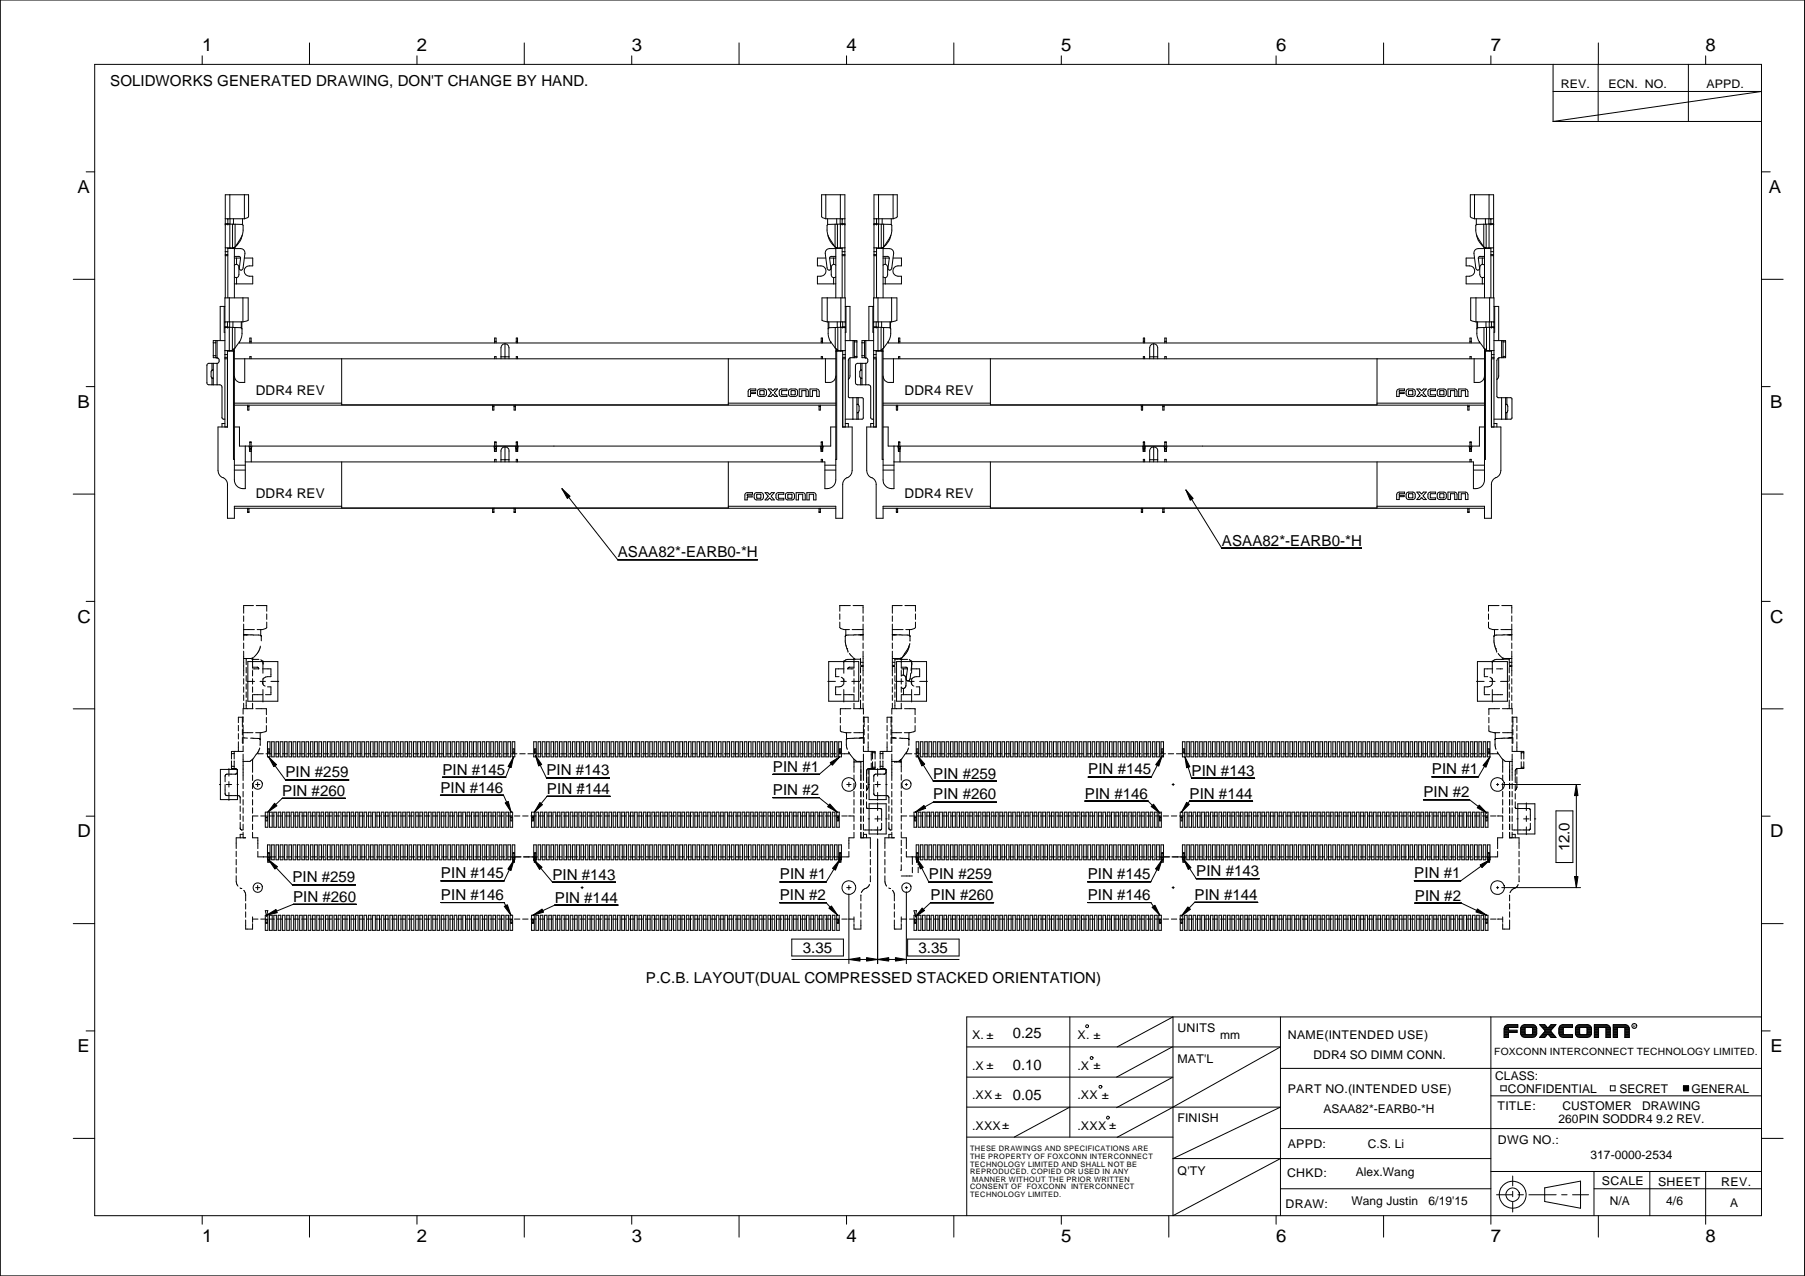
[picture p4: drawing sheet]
<svg xmlns="http://www.w3.org/2000/svg" width="420mm" height="297mm" viewBox="0 0 420 297" stroke-linecap="round" stroke-linejoin="round" font-family="sans-serif">
<defs><g id="words">
<g font-size="4.1">
<text x="47.1" y="12">1</text>
<text x="97.1" y="12">2</text>
<text x="147.1" y="12">3</text>
<text x="197.1" y="12">4</text>
<text x="247" y="12">5</text>
<text x="297" y="12">6</text>
<text x="347" y="12">7</text>
<text x="397" y="12">8</text>
<text x="18.1" y="45">A</text>
<text x="411.7" y="45">A</text>
<text x="18.1" y="95">B</text>
<text x="412" y="95">B</text>
<text x="18.1" y="144.9">C</text>
<text x="412" y="144.9">C</text>
<text x="18.1" y="194.9">D</text>
<text x="412" y="194.9">D</text>
<text x="18.1" y="244.9">E</text>
<text x="412.1" y="244.9">E</text>
<text x="47.1" y="289">1</text>
<text x="97.1" y="289">2</text>
<text x="147.1" y="289">3</text>
<text x="197.1" y="289">4</text>
<text x="247" y="289">5</text>
<text x="297" y="289">6</text>
<text x="347" y="289">7</text>
<text x="397" y="289">8</text>
</g>
<g font-size="3.5">
<text x="25.6" y="20">SOLIDWORKS GENERATED DRAWING, DON'T CHANGE BY HAND.</text>
<text x="143.8" y="129.7">ASAA82*-EARB0-*H</text>
<text x="284.4" y="127">ASAA82*-EARB0-*H</text>
<text x="179.9" y="179.6">PIN #1</text>
<text x="65.7" y="185.2">PIN #260</text>
<text x="66.5" y="180.9">PIN #259</text>
<text x="102.5" y="184.5">PIN #146</text>
<text x="103" y="180.3">PIN #145</text>
<text x="127.2" y="180.5">PIN #143</text>
<text x="127.3" y="184.8">PIN #144</text>
<text x="179.9" y="185.1">PIN #2</text>
<text x="217.2" y="181.2">PIN #259</text>
<text x="252.5" y="185.9">PIN #146</text>
<text x="253.3" y="180.3">PIN #145</text>
<text x="276.9" y="185.9">PIN #144</text>
<text x="277.4" y="180.6">PIN #143</text>
<text x="331.3" y="185.5">PIN #2</text>
<text x="333.3" y="180.3">PIN #1</text>
<text x="217.2" y="186.1">PIN #260</text>
<text x="278.5" y="204">PIN #143</text>
<text x="365.3" y="198.2" transform="rotate(-90 365.3 198.2)">12.0</text>
<text x="68.1" y="205.4">PIN #259</text>
<text x="68.2" y="209.9">PIN #260</text>
<text x="102.6" y="204.5">PIN #145</text>
<text x="102.6" y="209.5">PIN #146</text>
<text x="128.6" y="204.8">PIN #143</text>
<text x="181.5" y="209.5">PIN #2</text>
<text x="181.6" y="204.7">PIN #1</text>
<text x="216.2" y="204.7">PIN #259</text>
<text x="216.6" y="209.5">PIN #260</text>
<text x="253.2" y="204.6">PIN #145</text>
<text x="253.2" y="209.5">PIN #146</text>
<text x="278.1" y="209.4">PIN #144</text>
<text x="329.2" y="204.4">PIN #1</text>
<text x="329.3" y="209.6">PIN #2</text>
<text x="129.1" y="210.1">PIN #144</text>
<text x="186.9" y="221.8">3.35</text>
<text x="213.8" y="221.8">3.35</text>
<text x="150.4" y="228.7">P.C.B. LAYOUT(DUAL COMPRESSED STACKED ORIENTATION)</text>
</g>
<g font-size="3.4">
<text x="235.8" y="241.7">0.25</text>
<text x="235.8" y="249">0.10</text>
<text x="235.8" y="256">0.05</text>
</g>
<g font-size="3.1">
<text x="59.6" y="92">DDR4 REV</text>
<text x="210.6" y="92">DDR4 REV</text>
<text x="59.6" y="116">DDR4 REV</text>
<text x="210.6" y="116">DDR4 REV</text>
</g>
<g font-size="2.8">
<text x="363.3" y="20.4">REV.</text>
<text x="374.4" y="20.4">ECN. NO.</text>
<text x="397.2" y="20.4">APPD.</text>
<text x="226.3" y="241.8">X. ±</text>
<text x="250.8" y="241.8">X. ±</text>
<text x="274.1" y="240.3">UNITS</text>
<text x="284" y="241.9">mm</text>
<text x="299.8" y="241.9">NAME(INTENDED USE)</text>
<text x="226.3" y="249">.X ±</text>
<text x="250.8" y="249">.X ±</text>
<text x="274.1" y="247.6">MAT'L</text>
<text x="305.8" y="246.5">DDR4 SO DIMM CONN.</text>
<text x="348.1" y="251.3">CLASS:</text>
<text x="226.3" y="255.9">.XX ±</text>
<text x="250.8" y="255.9">.XX ±</text>
<text x="299.8" y="254.5">PART NO.(INTENDED USE)</text>
<text x="351" y="254.3">CONFIDENTIAL</text>
<text x="377" y="254.3">SECRET</text>
<text x="393.7" y="254.3">GENERAL</text>
<text x="226.3" y="263">.XXX±</text>
<text x="250.8" y="263">.XXX ±</text>
<text x="274.1" y="261.2">FINISH</text>
<text x="308.1" y="259.1">ASAA82*-EARB0-*H</text>
<text x="348.6" y="258.5">TITLE:</text>
<text x="362.8" y="261.3">260PIN SODDR4 9.2 REV.</text>
<text x="363.7" y="258.5">CUSTOMER</text>
<text x="382.3" y="258.5">DRAWING</text>
<text x="299.8" y="267.3">APPD:</text>
<text x="318.4" y="267.2">C.S. Li</text>
<text x="348.7" y="266.4">DWG NO.:</text>
<text x="370.2" y="269.7">317-0000-2534</text>
<text x="274.1" y="273.6">Q'TY</text>
<text x="299.6" y="274.1">CHKD:</text>
<text x="315.6" y="273.8">Alex.Wang</text>
<text x="372.9" y="275.9">SCALE</text>
<text x="299.2" y="281.1">DRAW:</text>
<text x="314.6" y="280.6">Wang Justin</text>
<text x="332.5" y="280.6">6/19'15</text>
<text x="374.7" y="280.6">N/A</text>
<text x="385.9" y="276.1">SHEET</text>
<text x="387.8" y="280.6">4/6</text>
<text x="400.7" y="276.1">REV.</text>
<text x="402.7" y="280.9">A</text>
</g>
<text font-size="2.3" x="347.8" y="245.7">FOXCONN INTERCONNECT TECHNOLOGY LIMITED.</text>
<g font-size="1.7">
<text x="225.8" y="268.1">THESE DRAWINGS AND SPECIFICATIONS ARE</text>
<text x="225.8" y="269.8">THE PROPERTY OF FOXCONN INTERCONNECT</text>
<text x="225.8" y="271.6">TECHNOLOGY LIMITED AND SHALL NOT BE</text>
<text x="225.8" y="273.3">REPRODUCED. COPIED OR USED IN ANY</text>
<text x="226.3" y="275.1">MANNER WITHOUT THE PRIOR WRITTEN</text>
<text x="225.8" y="276.9">CONSENT OF FOXCONN INTERCONNECT</text>
<text x="225.8" y="278.6">TECHNOLOGY LIMITED.</text>
</g>
<text font-size="1.1" x="380.1" y="239.3">R</text>
</g></defs>
<g fill="none" stroke="#000" stroke-width=".23">
<path d="M.1 0h420v297h-420M22 15h388v268h-388zM47.1 13v2M72 10v5M97.1 13v2M122 10v5M147.1 13v2M172 10v5M197.1 13v2M222 10v5M247 13v2M272.1 10v5"/>
<path d="M297 13v2M322.1 10v5M347 13v2M361.5 15v13.3M372.1 10l-.1 18.3M393 15v13.3M397 13v2M361.5 21.3h48.5l-48.5 7M361.5 28.3h48.5M20.1 40h1.9M52.4 52.2h.1M52.4 52.2h1.1"/>
<path d="M52.4 58.6h.6M52.4 59.3h.6M52.4 59.5h.6M52.4 50.9h4.5M52.4 57.7h1.7M53 57.8l3 .1a1.02 1.02 0 0 1 1 1.1l-.4 3.4a.45 .45 0 0 1-.4 .5 .45 .45 0 0 1-.5-.5l.3-2.4-.3-.3h-1.1M53 50.9h.1M53 52.2h.1M53 50.9v1.3M53 57.7v11.6M53.5 45.3v5.6M53.5 52.2v5.5"/>
<path d="M53.5 52.2h.6M53.5 50.9v1.3M53.5 57.7v.1M54.1 52.2v5.5M54.1 52.2h.6M54.3 50.9v1.3M54.3 57.6v.2l.3-.1M54.6 57.7v11.6M54.6 57.5v.2M54.7 52.2h1.6l.3 .3v1.3l-.3 1.2-1.6 2.5M54.7 57.5l-.6 .2M54.7 52.2v5.3"/>
<path d="M56.4 54.8l-.1 .3a4.4 4.4 0 0 1-1.5 2.3M56.5 50.9v1.4M56.9 50.9l1-.4v-5.2h-5.5v24M56.9 45.3v5.6M192.2 50.9l-.9-.4v-5.2h5.4v24M192.2 50.9h4.5M192.2 45.3v5.6M192.6 50.9v1.4M192.7 54.8l.1 .3a4.9 4.9 0 0 0 1.5 2.3M194.4 52.2h-1.7l-.2 .3v1.3l.3 1.2 1.6 2.5M194.4 57.5l.5 .2M194.4 52.2v5.3"/>
<path d="M194.4 52.2h.5M194.5 57.5l.1 .2M194.6 57.7v11.6M194.8 50.9v1.3M194.8 57.6v.2l-.2-.1M194.9 57.7h1.8M194.9 52.2v5.5M195.6 45.3v12.5M196 57.8l-2.9 .1a1.02 1.02 0 0 0-1 1.1l.4 3.4a.45 .45 0 0 0 .4 .5 .45 .45 0 0 0 .5-.5l-.3-2.4 .3-.3h1.2M196 52.2h.1M196 50.9h.1M196 58.6h.7"/>
<path d="M196 59.3h.7M196 59.5h.7M196 50.9v1.3M196 57.7v11.6M196.7 52.2h.1M196.7 52.2h-1.8M203.4 52.2h.1M203.4 52.2h1.1M203.4 58.6h.6M203.4 59.3h.6M203.4 59.5h.6M203.4 50.9h4.5"/>
<path d="M203.4 57.7h1.7M204 57.8l3 .1a1.02 1.02 0 0 1 1 1.1l-.4 3.4-.2 .3a.39 .39 0 0 1-.4 .1 .39 .39 0 0 1-.3-.4l.3-2.5-.3-.2h-1.1M204 50.9h.1M204 52.2h.1M204 50.9v1.3M204 57.7v11.6M204.5 45.3v5.6M204.5 52.2v5.5M204.5 52.2h.6M204.5 50.9v1.3M204.5 57.7v.1M205.1 52.2v5.5"/>
<path d="M205.1 52.2h.6M205.3 50.9v1.3M205.3 57.6v.2l.3-.1M205.6 57.7v11.6M205.6 57.5v.2M205.7 52.2h1.6l.3 .3v1.3l-.3 1.2-1.6 2.5M205.7 57.5l-.6 .2M205.7 52.2v5.3M207.4 54.8l-.1 .3a4.1 4.1 0 0 1-1.5 2.3M207.5 50.9v1.4M207.9 50.9l1-.4v-5.2h-5.5v24M207.9 45.3v5.6"/>
<path d="M343.2 50.9l-.9-.4v-5.2h5.4v24M343.2 50.9h4.5M343.2 45.3v5.6M343.7 50.9v1.4M343.7 54.8a4.1 4.1 0 0 0 1.6 2.6M345.4 52.2h-1.7l-.2 .3v1.3l.3 1.2 1.6 2.5M345.4 57.5l.5 .2M345.4 52.2v5.3M345.4 52.2h.5M345.5 57.5l.1 .2M345.6 57.7v11.6M345.8 50.9v1.3"/>
<path d="M345.8 57.6v.2l-.2-.1M345.9 57.7h1.8M345.9 52.2v5.5M346.6 50.9v1.3M346.6 57.7v.1M346.6 52.2h1.1M346.6 45.3v5.6M346.6 52.2v5.5M346.6 52.2h-.7M347 57.8l-2.9 .1a1.02 1.02 0 0 0-1 1.1l.4 3.4a.45 .45 0 0 0 .4 .5 .45 .45 0 0 0 .5-.5l-.3-2.4 .3-.3h1.2M347 52.2h.1M347 50.9h.1"/>
<path d="M347 50.9v1.3M347 57.7v11.6M347 58.6h.7M347 59.3h.7M347 59.5h.7M347.7 52.2h.1M410 40h2.1M17 65h5M49.6 79.8h.6M50.2 79.3v4M50.5 79.3v4M52.2 71.3v6h.2"/>
<path d="M52.4 76.2h1M52.4 76.2h.1M52.4 74.9h.1M52.4 76.2h.5M52.4 74.9h4.1M52.4 79.3h-2.8v4h.9M52.4 71.3h-1.1v8M52.9 76.2h.5M52.9 76.2h.1M52.9 74.9v1.3M53.4 76.2h.7M53.4 69.3v5.6"/>
<path d="M53.4 76.2v5.4M53.5 74.9v1.3M54.1 76.2h.6M54.1 76.2v5.3M54.2 74.9v1.3M54.6 64.5l.5 .1M54.6 60.1h1.4M54.7 76.2l1.4 .1 .2 .2v1.4l-.3 1.3-1.3 1.8M54.7 76.2v4.8M55.1 61.5l.4 .3 .1 .3v1.8a.66 .66 0 0 1-.5 .7M55.1 61.5l-.5 .2M55.1 60.1v1.4"/>
<path d="M55.1 64.6v1.5M55.7 79.5v.3h137.7v-.3M56.2 74.9v1.4M56.3 74.9v1.6M56.5 74.9l1.3-.4v-5.2h-5.4v30.1M56.5 69.3v5.6M56.9 60.1h1.9v1.8a1.45 1.45 0 0 0-2 1.2 1.42 1.42 0 0 0 2 1.2v1.8h-4.2M58.2 79.8v-1.1h.3v1.1M58.2 79.5h.3M115.1 79.8v-1.1h.4v1.1M115.1 79.5h.4M120.2 79.8v-1.1h.3v1.1"/>
<path d="M120.2 79.5h.3M191.2 79.8v-1.1h.3v1.1M191.2 79.5h.3M192.2 60.1h-1.9v1.8a1.45 1.45 0 0 1 2 1.2 1.42 1.42 0 0 1-2 1.2v1.8h4.3M192.6 74.9l-1.3-.4v-5.2h5.5v30.1M192.6 74.9h4.2M192.6 69.3v5.6M192.8 74.9v1.6M192.9 74.9v1.4M193.1 60.1h1.5M194 61.5l-.5 .5v2.1l.5 .5M194 61.5l.6 .2"/>
<path d="M194 60.1v1.4M194 64.6v1.5M194.4 76.2l-1.4 .1-.2 .2v1.4l.3 1.3 1.3 1.8M194.4 76.2v4.8M194.6 64.5l-.6 .1M194.9 74.9v1.3M195 76.2h-.6M195 76.2h.7M195 76.2v5.3M195.7 74.9v1.3M195.7 69.3v5.6M195.7 76.2v5.4"/>
<path d="M196.2 76.2h-.5M196.2 76.2h.1M196.2 76.2h.6M196.2 74.9v1.3M196.8 79.3h2.7v4h-1.7l-.3 .5v8.6l.1 .2h3.1l.2 .2v4.6l-.1 .2h-4M196.8 76.2h-1.1M196.8 76.2h.1M196.8 74.9h.1M196.8 71.3h1.1v8M196.9 71.3v6h-.1M198.6 79.3v4M198.9 79.3v4"/>
<path d="M198.9 79.6h.6M200.6 79.8h.6M201.2 79.3v4M201.5 79.3v4M203.2 71.3v6h.2M203.4 76.2h1M203.4 76.2h.1M203.4 74.9h.1M203.4 76.2h.6M203.4 74.9h4.1M203.4 79.3h-2.8v4h.9M203.4 71.3h-1.1v8"/>
<path d="M204 76.2h.4M204 76.2h.1M204 74.9v1.3M204.4 76.2h.7M204.4 69.3v5.6M204.4 76.2v5.4M204.5 74.9v1.3M205.1 76.2h.6M205.1 76.2v5.3M205.2 74.9v1.3M205.6 64.5l.5 .1M205.6 60.1h1.4"/>
<path d="M205.7 76.2l1.4 .1 .2 .2v1.4l-.2 1-1.4 2.1M205.7 76.2v4.8M206.1 61.5l.4 .3 .1 .3v1.8a.66 .66 0 0 1-.5 .7M206.1 61.5l-.5 .2M206.1 60.1v1.4M206.1 64.6v1.5M206.7 79.5v.3h137.7v-.3M207.2 74.9v1.4M207.3 74.9v1.6M207.5 74.9l1.3-.4v-5.2h-5.4v30.1M207.5 69.3v5.6M207.9 60.1h1.9v1.8a1.45 1.45 0 0 0-2 1.2 1.42 1.42 0 0 0 2 1.2v1.8h-4.2"/>
<path d="M209.2 79.8v-1.1h.3v1.1M209.2 79.5h.3M266.1 79.8v-1.1h.3v1.1M266.1 79.5h.3M271.1 79.8v-1.1h.4v1.1M271.1 79.5h.4M342.2 79.8v-1.1h.3v1.1M342.2 79.5h.3M343.2 60.1h-1.9v1.8a1.45 1.45 0 0 1 2 1.2 1.42 1.42 0 0 1-2 1.2v1.8h4.3M343.6 74.9l-1.3-.4v-5.2h5.5v30.1M343.6 74.9h4.2M343.6 69.3v5.6"/>
<path d="M343.8 74.9v1.6M343.9 74.9v1.4M344.1 60.1h1.5M345 61.5l-.5 .5v1.9a.74 .74 0 0 0 .5 .7M345 61.5l.6 .2M345 60.1v1.4M345 64.6v1.5M345.4 76.2l-1.4 .1-.2 .2v1.4l.3 1.3 1.3 1.8M345.4 76.2v4.8M345.6 64.5l-.6 .1M345.9 74.9v1.3M346 76.2h-.6"/>
<path d="M346 76.2h.7M346 76.2v5.3M346.7 74.9v1.3M346.7 69.3v5.6M346.7 76.2v5.4M347.2 76.2h-.5M347.2 76.2h.1M347.2 76.2h.6M347.2 74.9v1.3M347.8 79.3h2.7v4h-1.7l-.4 .6v8.4l.2 .3h3.1l.2 .2v4.6l-.1 .2h-4M347.8 76.2h-1.1M347.8 76.2h.1"/>
<path d="M347.8 74.9h.1M347.8 71.3h1.1v8M347.9 71.3v6h-.1M349.5 79.3v4M349.9 79.6h.6M349.9 79.3v4M410 65h5.1M20.1 90h1.9M49.3 86.2l-.2 .3v1.1l.2 .4M49.3 88l.3 .1M49.3 86.2l.3-.1zM49.3 84.6v1.6"/>
<path d="M49.3 88v1.6M49.6 84.6v5M49.6 82.8h.6M50.5 84.6h-2l-.3 .3v4.4l.3 .3h2.8l.3 .2 .1 7.5 .1 .2 .6 .1M50.5 83.3l.5 .4-.1 .7-.4 .2M50.5 83.3h.1M50.5 84.6v5M52.4 83.2h.5M52.4 83.5h.5M52.4 82.5h.5M52.4 98.6h-.7v.8M52.9 81.6v17.8h-2.2v10.1a1.87 1.87 0 0 0 1.5 1.8l.5 .6 .2 .7v8h1.7v-2.7h24.9"/>
<path d="M52.9 81.7h1.7M53.5 81.6v.1M54.1 81.5l-.1 .1h-1.6M54.2 81.4v.3M54.3 81.7v25.2h.3M54.4 81.3v.4M54.6 81.1v30.6a2.1 2.1 0 0 0 2.5 2v-9.9M54.6 99.4h1.1v4.4h2.2l.2 .6M54.6 83.5h140M54.6 94.3h140M54.6 93.9h24.9M54.7 81l-.6 .5"/>
<path d="M57 83.5v5.5a1.8 1.8 0 0 1-2.3-.9l-.1-.6M57.6 94.3v1.2h.3v-1.2M57.6 94.7h.3M58.2 83.5v-.5h.3v.5M79.5 83.5v10.7h90v-10.7M114.7 94.3v1.2h.3v-1.2M114.7 94.7h.3M115.1 83.5v-.5h.4v.5M116.6 83.1h1.9M117.5 80.1a.94 .94 0 0 0-.9 .8v2.6M117.5 80.1a.94 .94 0 0 1 1 .8v2.6M117.5 80.1v3.4"/>
<path d="M119.7 94.3v1.2h.3v-1.2M119.7 94.7h.3M120.2 83.5v-.5h.3v.5M169.5 93.9h25.1M174.3 90.7l.4-.1h1.2v.3l-1.2 .1v.3h1.1v.3h-1.1v.7h-.6zM176.4 90.8l.5-.2h1.2l.3 .4-.1 1-.4 .3-1.3-.1-.3-.4zM176.9 91l.9-.1 .1 .9-1 .1zM178.8 90.6h.7l.3 .4 .5-.4h.7l-.7 .8 .7 .9h-.7l-.3-.4-.5 .4h-.7l.7-.8zM181.5 90.8l.4-.2h1.3v.3l-1.3 .1v.8l1.3 .1v.4h-1.3l-.3-.2-.2-.3zM183.6 90.8l.3-.2h1.2l.4 .1 .2 .3v.8l-.2 .3-.4 .2h-1a.58 .58 0 0 1-.6-.6zM184.1 91l.9-.1 .1 .9-.9 .1zM186 90.6h1.6a.52 .52 0 0 1 .6 .5v1.2h-.6v-1.4h-.9l-.1 1.4h-.6z"/>
<path d="M188.5 90.6h1.6a.58 .58 0 0 1 .6 .5v1.2h-.6v-1.4h-.9l-.1 1.4h-.6zM190.7 94.3v1.2h.3v-1.2M190.7 94.7h.3M191.2 83.5v-.5h.3v.5M192.1 83.5v5.5a1.8 1.8 0 0 0 2.3-.9l.2-.6M194.4 81l.6 .5M194.6 81.1v30.6a2.1 2.1 0 0 1-2.6 2v-6.2h-134.9M194.6 99.4h-1.2v4.4h-1.7l-.2 1.3h-.4l-.1-1.3h-132.3l-.2 .6v3.1M194.6 81.7h1.6M194.7 81.3v.4M194.8 81.7v25.2h-.2M194.9 81.4v.3"/>
<path d="M195 81.5l.1 .1h1.7M195.7 81.6v.1M196.2 81.6v17.8h2.2v10.1a1.87 1.87 0 0 1-1.5 1.8l-.6 .8-.1 .5v8h-1.6v-2.7h-25.1M196.2 83.2h.6M196.2 83.5h.6M196.2 82.5h.6M196.8 98.6h.7v.8M197.9 83.3v4.4l-.4 .6M198.5 92.6v5M198.9 83h.6M199.5 94.1l.3 .1M199.5 92.6v5"/>
<path d="M199.6 96h.2l-.3 .1zM199.8 94.2l.2 .3v1.1l-.2 .4M199.8 92.6v1.6M199.8 96v1.6M200.4 86.2l-.3 .3v1.2l.3 .3M200.4 86.2l.2-.1zM200.4 88l.2 .1M200.4 84.6v1.6M200.4 88v1.6M200.6 82.8h.6M200.6 84.6v5M201.5 84.6h-2l-.3 .2-.1 4.3 .1 .3 .3 .2h2.8l.3 .2 .1 7.5 .1 .2 .6 .1"/>
<path d="M201.5 83.3l.5 .4-.1 .7-.4 .2M201.5 83.3h.1M201.5 84.6v5M203.4 83.2h.6M203.4 83.5h.6M203.4 82.5h.6M203.4 98.6h-.7v.8M204 81.6v17.8h-2.3v10.1a1.87 1.87 0 0 0 1.5 1.8l.6 .8 .2 .5v8h1.6v-2.7h24.9M204 81.7h1.6M204.5 81.6v.1M205.1 81.5l-.1 .1h-1.6M205.2 81.4v.3"/>
<path d="M205.4 81.3l-.1 25.6h.3M205.6 81.1v30.6a2.1 2.1 0 0 0 2.5 2v-9.9M205.6 99.4h1.1v4.4h2.2l.2 1.3h.4M205.6 83.5h140M205.6 94.3h140M205.6 93.9h24.9M205.7 81l-.6 .5M208 83.5v5.5a1.8 1.8 0 0 1-2.3-.9l-.1-.6M208.6 94.3v1.2h.3v-1.2M208.6 94.7h.3M209.2 83.5v-.5h.3v.5M230.5 83.5v10.7h90v-10.7"/>
<path d="M265.7 94.3v1.2h.3v-1.2M265.7 94.7h.3M266.1 83.5v-.5h.3v.5M267.6 83.1h1.9M268.6 80.1a.94 .94 0 0 1 .9 .8v2.6M268.6 80.1a.94 .94 0 0 0-1 .8v2.6M268.6 80.1v3.4M270.7 94.3v1.2h.3v-1.2M270.7 94.7h.3M271.1 83.5v-.5h.4v.5M320.5 93.9h25.1M325.3 90.7l.4-.1h1.2v.3l-1.2 .1v.3h1.1v.3h-1.1v.7h-.6v-1.2z"/>
<path d="M327.4 90.8l.5-.2h1.2l.3 .4-.1 1-.4 .3-1.3-.1-.3-.4zM327.9 91l.9-.1 .1 .9-1 .1zM329.8 90.6h.7l.3 .4 .5-.4h.7l-.7 .8 .7 .9h-.7l-.3-.4-.5 .4h-.7l.7-.8zM332.5 90.8l.4-.2h1.3v.3l-1.3 .1v.9h1.3v.4h-1.3l-.3-.2-.2-.3zM334.6 90.8l.3-.2h1.2l.4 .1 .2 .3v.8l-.2 .3-.4 .2h-1a.58 .58 0 0 1-.6-.6zM335.1 91l.9-.1 .1 .9-.9 .1zM337 90.6h1.6l.4 .1 .2 .3v1.3h-.6v-1.4h-1v1.4h-.6zM339.5 90.6h1.6a.58 .58 0 0 1 .6 .5v1.2h-.6v-1.4h-.9l-.1 1.4h-.6zM341.7 94.3v1.2h.3v-1.2M341.7 94.7h.3M342.2 83.5v-.5h.3v.5M343.1 83.5v5.5a1.8 1.8 0 0 0 2.3-.9l.2-.6"/>
<path d="M345.4 81l.6 .5M345.6 81.1v30.6a2.11 2.11 0 0 1-2.6 2v-6.2h-134.9M345.6 99.4h-1.2v4.4h-1.8l-.1 1.3h-.4l-.1-1.3h-132.3l-.2 .6v3.1M345.6 81.7h1.6M345.7 81.3v.4M345.8 81.7v25.2h-.2M345.9 81.4v.3M346 81.5l.1 .1h1.7M346.7 81.6v.1M347.2 81.6v17.8h2.2v10.1a1.87 1.87 0 0 1-1.5 1.8l-.6 .8-.1 .5v8h-1.6v-2.7h-25.1M347.2 83.2h.6M347.2 83.5h.6"/>
<path d="M347.2 82.5h.6M347.8 98.6h.6v.8M348.9 83.3v4.3l-.5 .7M349.5 92.6v5M349.9 83h.6M350.5 94.1l.3 .1M350.5 92.6v5M350.6 94.1l.2 .1M350.6 96h.2l-.2 .1zM350.8 94.2l.2 .3v1.1l-.2 .4M350.8 92.6v1.6M350.8 96v1.6"/>
<path d="M410 90h2.1M17 115h5M54.6 109.4h2.5M54.6 108.3h2.5M54.6 118.3h140M57.6 119.2h.3M57.6 118.3v1h.3v-1M57.6 118.4h.3M58.2 104.4h.1M58.2 103h.3M58.2 103.9h.3M58.2 104h.3"/>
<path d="M58.2 104.4h.3M58.5 104.4h.1M58.5 105.1v-2.2h-.3l-.1 2.2h.4M79.5 107.5v10.7h90v-10.7M114.7 119.2h.3M114.7 118.3v1h.3v-1M114.7 118.4h.3M115 103.8l.1 .6M115.1 104.4h.1M115.1 103h.4M115.1 107.5v-.6h.4v.6M115.1 103.9h.4"/>
<path d="M115.1 104h.4M115.1 104.4h.4M115.5 104.4h.1M115.6 103.8l-.1 1.3h-.4v-2.2h.4v2.2M116.6 107h1.9M117.5 104.1a.87 .87 0 0 0-.9 .9v2.5M117.5 104.1a.87 .87 0 0 1 1 .9v2.5M117.5 104.1v3.4M119.7 119.2h.3M119.7 118.3v1h.3v-1M119.7 118.4h.3M120 103.8l.1 1.3h.4l.1-1.3"/>
<path d="M120.2 104.4h.1M120.2 103h.3M120.2 105.1v-2.2h.3v2.2M120.2 107.5v-.6h.3v.6M120.2 103.9h.3M120.2 104h.3M120.2 104.4h.3M120.5 104.4h.1M130.8 113.7l1.9 1.8-.6 .5zM130.8 113.7l13 16.6h32.5M173.5 114.9l.4-.2h1.3v.4h-1.3l.1 .3h1.1v.3h-1.1l-.1 .7h-.5zM175.7 114.9l.3-.2 1.4 .1 .3 .4v.8l-.5 .4-1.4-.1-.3-.5z"/>
<path d="M176.1 115.1h1v.9h-.9zM178.1 114.7h.6l.4 .4 .5-.4h.6l-.7 .8 .7 .9h-.6l-.4-.4-.5 .4h-.6l.7-.8zM180.7 114.9l.4-.2h1.3v.4h-1.1l-.1 .1 .1 .8h1.1v.4l-1.5-.1-.3-.4zM183 114.9l.2-.2h1.3l.4 .3v.8l-.2 .5-1.3 .1a.51 .51 0 0 1-.6-.6zM183.4 115.1h.9l.1 .9h-1zM185.3 114.7l1.9 .1 .2 .3v1.3h-.6v-1.3h-.9v1.3h-.6zM187.8 114.7l1.9 .1 .2 .3v1.3h-.5l-.1-1.3h-.9v1.3h-.6zM190.7 119.2h.3M190.7 118.3v1h.3v-1M190.7 118.4h.3M191.2 104.4h.1M191.2 103h.3"/>
<path d="M191.2 105.1v-2.2h.3v2.2M191.2 107.5v-.6h.3v.6M191.2 103.9h.3M191.2 104h.3M191.2 104.4h.3M191.5 104.4h.1M192 109.4h2.6M192 108.3h2.6M205.6 109.4h2.5M205.6 108.3h2.5M205.6 118.3h140M208.6 118.3v1h.3v-1"/>
<path d="M208.6 119.2h.3M208.6 118.4h.3M209.2 104.4h.1M209.2 103h.3M209.2 105.1v-2.2h.3v2.2M209.2 103.9h.3M209.2 104h.3M209.2 104.4h.3M209.5 104.4h.1M230.5 107.5v10.7h90v-10.7M265.7 119.2h.3M265.7 118.3v1h.3v-1"/>
<path d="M265.7 118.4h.3M266 103.8l.1 .6M266.1 104.4h.1M266.1 103h.3M266.1 107.5v-.6h.3v.6M266.1 103.9h.3M266.1 104h.3M266.1 104.4h.3M266.4 104.4h.1M266.6 103.8l-.1 1.3h-.4v-2.2h.3v2.2M267.6 107h1.9M268.6 104.1a.87 .87 0 0 0-1 .9v2.5"/>
<path d="M268.6 104.1a.87 .87 0 0 1 .9 .9v2.5M268.6 104.1v3.4M270.7 119.2h.3M270.7 118.3v1h.3v-1M270.7 118.4h.3M271 103.8l.1 1.3h.4l.1-1.3M271.1 104.4h.1M271.1 103h.4M271.1 105.1v-2.2h.4v2.2M271.1 103.9h.4M271.1 104h.4M271.1 104.4h.4"/>
<path d="M271.1 107.5v-.6h.4v.6M271.5 104.4h.1M276 114l1.7 2-.6 .5zM276 114l8.4 13.6h32.5M325.3 114.7l.4-.1h1.2v.3l-1.2 .1v.3h1.1v.3h-1.1v.7h-.6v-1.2zM327.4 114.8l.5-.2h1.2l.3 .4-.1 1-.4 .3-1.3-.1-.3-.4zM327.9 115l.9-.1 .1 .9-1 .1zM329.8 114.6h.7l.3 .4 .5-.4h.7l-.7 .8 .7 .9h-.7l-.3-.4-.5 .4h-.7l.7-.8zM332.5 114.8l.4-.2h1.3v.3l-1.3 .1v.8l1.3 .1v.4h-1.3l-.3-.2-.2-.3zM334.6 114.8l.3-.2h1.2l.4 .1 .2 .3v.8l-.2 .3-.4 .2h-1a.58 .58 0 0 1-.6-.6zM335.1 115l.9-.1 .1 .9-1 .1zM337 114.6h1.6l.4 .1 .2 .3v1.3h-.6v-1.4h-1v1.4h-.6z"/>
<path d="M339.5 114.6h1.6a.58 .58 0 0 1 .6 .5v1.2h-.6v-1.4h-.9l-.1 1.4h-.6zM341.7 119.2h.3M341.7 118.3v1h.3v-1M341.7 118.4h.3M342.2 104.4h.1M342.2 103h.3M342.2 105.1v-2.2h.3v2.2M342.2 107.5v-.6h.3v.6M342.2 103.9h.3M342.2 104h.3M342.2 104.4h.3M342.5 104.4h.1"/>
<path d="M343 109.4h2.6M343 108.3h2.6M410 115h5.1M20.1 140h1.9M410 140h2.1M56.7 147.8l4 .1M56.7 143.4v1.3M56.7 145.3v3.8M56.7 149.7v1.3M56.7 151.6v5.8M56.7 158v1.3M56.7 159.9v1.3"/>
<path d="M56.7 147.7l.6 .1M56.7 146.6h2.5M57.3 153.3v1.4M57.3 155.4v1.2M57.3 157.3v1.2M57.3 159.2v1.2M57.5 158.6h1.8M57.7 154h7v9.2h-7zM58.8 155.3h1.1l.3 .4h-1.4M58.8 153.5h1.5M58.8 153.2v2.2M58.8 156.1v1.3"/>
<path d="M58.8 158v1.3M58.8 159.9v1.3M58.9 153.2l-.3 .3M59 153.2l-2.3 .1M59 141h-2.3v1.7M59.6 141h2.5v1.3M60 155.4h.1M60.5 158.6h1.3M60.6 150.4a4.7 4.7 0 0 1-1.6 2.6M60.7 153.6l.5 .4v.4M60.7 147.9l.1 1.3M60.7 146.6v1.3"/>
<path d="M61.1 158.7l.1 .5 .5 .5M61.1 155.7h2v1.8a1.72 1.72 0 0 0-1.9 .6M61.2 153.8v2.9M61.2 158v1.3M62.1 142.9v1.3M62.1 144.8v1.3l-.2 .2-.8 .3h-1.3M62.3 159.9h.8v1.8h-1.3M63.1 158.6h1.8M192.7 158.6h1.8M192.9 154h7v9.2h-7zM195.5 144.8v1.3l.2 .2 .8 .3h1.2M195.5 142.9v1.3"/>
<path d="M195.7 158.6h1.3M195.8 157.6l.6 .6 .1 .5M196.3 159.3a1.46 1.46 0 0 1-1.8 .6v1.8h1.3M196.4 153.8v2.9M196.4 158v1.3M196.5 155.7h-2v1.8h.8M196.8 148h.1M196.9 147.9l-.1 1.5 .6 2.2M196.9 146.6v1.3M197.3 151h.1M197.4 151.6h.1M197.4 155.5v.1"/>
<path d="M197.4 155.6l-.1 .1h1.5M197.7 152.1l.9 .9M197.9 141h-2.4v1.3M198.3 158.6h1.8M198.4 146.6h2.5M198.6 141h2.3v1.7M198.7 153.2l.3 .3M198.8 155.3h-1.1l-.3 .2M198.8 153.5h-1.5a1.06 1.06 0 0 0-.9 .7M198.8 153.2v2.2M198.8 156.1v1.3M198.8 158v1.3"/>
<path d="M198.8 159.9v1.3M198.8 153.5h1.5M200.3 153.3v1.4M200.3 155.4v1.2M200.3 157.3v1.2M200.3 159.2v1.2M200.3 154.2h.6M200.3 154.9h.6M200.3 155.2h.6M200.9 147.8l-4 .1M200.9 147.7l-.6 .1M200.9 143.4v1.3"/>
<path d="M200.9 145.3v3.8M200.9 149.7v1.3M200.9 151.6v5.8M200.9 158v1.3M200.9 159.9v1.3M207.7 147.8l4 .1M207.7 147.7l.6 .1M207.7 146.6h2.5M207.7 154.2h.6M207.7 154.9h.6M207.7 155.2h.6M207.7 143.4v1.3"/>
<path d="M207.7 145.3v3.8M207.7 149.7v1.3M207.7 151.6v5.8M207.7 158v1.3M207.7 159.9v1.3M208.3 153.5h1.5M208.3 153.3v1.4M208.3 155.4v1.2M208.3 157.3v1.2M208.3 159.2v1.2M208.5 158.6h1.8M208.7 154h7v9.2h-7z"/>
<path d="M208.8 153.3v.2M209.8 155.3h1.1l.3 .4M209.8 153.5h1.5M209.8 155.7h1.4M209.8 153.2v2.2M209.8 156.1v1.3l.5-.3M209.8 158v1.3M209.8 159.9v1.3M209.9 153.2l-.3 .3v-.3M210 141h-2.3v1.7M210.3 157.1l.4 .3 .2 .5v1.9l-.6 .5M210.3 155.7v1.4"/>
<path d="M210.6 141h2.5v1.3M211 158.3l.1 .1M211 155.4h.1M211.2 155.7l-.3 2.4 .3 .4 .4-.1 .3-.4 .1-1.3M211.5 158.6h1.3M211.6 150.4a4.7 4.7 0 0 1-1.6 2.6M211.7 153.5l.3 .3 .2 .6M211.7 147.9l.1 1.3M211.7 146.6v1.3M211.8 149.9l-.4 .9-1.4 2.4-2.3 .1M212.1 158.7l.1 .5 .5 .5M212.1 155.7h2v1.8a1.63 1.63 0 0 0-1.9 .6"/>
<path d="M212.2 153.8v2.9M212.2 158v1.3M212.2 154.6l-.1 1.5M213.1 144.8v1.3l-.2 .2-.8 .3h-1.2M213.1 142.9v1.3M213.3 159.9h.8v1.8h-1.3M214.1 158.6h1.8M343.7 158.6h1.8M343.9 154h7v9.2h-7zM346.5 144.8v1.3l.2 .2 .8 .3h1.2M346.5 142.9v1.3M346.7 158.6h1.3"/>
<path d="M346.8 157.6l.6 .6 .1 .5M347.3 154.2h.1M347.4 158l-.1 1.3a1.46 1.46 0 0 1-1.8 .6v1.8h1.3M347.4 153.8v2.9M347.5 155.7h-2v1.8h.8M347.8 148h.1M347.9 147.9l-.1 1.5 .6 2.2M347.9 146.6v1.3M348.3 151h.1M348.3 155.7h1.5M348.4 151.6h.1M348.7 152.1l.9 .9"/>
<path d="M348.9 141h-2.4v1.3M349.3 158.6h1.8M349.4 146.6h2.5M349.6 141h2.3v1.7M349.8 153.5l-1.9 .1-.5 .6M349.8 153.5h1.5M351.3 154.2h.6M351.3 154.9h.6M351.3 155.2h.6M351.3 153.3v1.4M351.3 155.4v1.2M351.3 157.3v1.2"/>
<path d="M351.3 159.2v1.2M351.9 147.8l-4 .1M351.9 147.7l-.6 .1M351.9 153.3l-2.2-.1 .3 .3M351.9 143.4v1.3M351.9 145.3v3.8M351.9 149.7v1.3M351.9 151.6v5.8M351.9 158v1.3M351.9 159.9v1.3M17 165h5M51.3 179.1h4v7h-4z"/>
<path d="M53.3 178.9v1.8M53.9 177.1v1.8l1.2 .1 .1 .2v.7l-.3 .3-2.4 .1-.1 1.7M53.9 175.4h.6M53.9 178.4h.6M54.5 174.9v1.8M54.5 177.1v1.8M55.5 168.9v1.2M55.5 170.8v1.2M55.5 172.7v2.2M56.4 167v2.2M56.4 169.8v1.3M56.4 171.7v1.3h.2"/>
<path d="M56.6 166.9v1.2M56.6 168.8v4.2M56.6 173.7v1.2h-2.7v1.8M56.6 175.6v6.1M56.6 167h-1.1v1.2M56.6 170.6h2.3M56.6 171.7l1 .1M56.7 161.8v1.3M56.7 163.7v1.3M57.3 161.1v1.2M57.3 163v2M58.3 171.8l2.1 .1 .2 .2"/>
<path d="M58.8 161.8v1.3M58.8 163.7v1.3M58.8 176.7v3.1M58.8 161.7h2.4M58.9 165h-2.3v1.2M59.6 165h2.4v1.4M60 175.2v.3h1.3M60.4 172h.1M60.4 174.1l-.3 .9-1.5 1.9-.4 .3h-1.6M60.6 170.6l-.1 2.9M61.2 160.5v2.9M61.9 175.5h1.3"/>
<path d="M62 167v1.3M62 168.9v1.3l-1.2 .4h-1.3M62.3 172.7h.6v3.5h-.6zM62.4 175.5v-1.2h.3v1.2M62.4 175.1h.3M62.5 176.2l1.9 1.8-.7 .5zM62.5 176.2l4 5.4h14.7M63.2 172.7h.6v3.5h-.6zM63.8 175.5h1.3M64.3 172.7h.5v3.5h-.5zM65.2 172.7h.7v3.5h-.7zM65.7 175.5h1.3"/>
<path d="M66.2 172.7h.6v3.5h-.6zM67.3 172.7h.5v3.5h-.5zM67.6 175.5h1.3M68.2 172.7h.7v3.5h-.7zM69.2 172.7h.6v3.5h-.6zM69.5 175.5h1.3M70.3 172.7h.6v3.5h-.6zM71.2 172.7h.6v3.5h-.6zM71.4 175.5h1.3M72.3 172.7h.5v3.5h-.5zM73.2 172.7h.7v3.5h-.7zM73.4 175.5h1.2"/>
<path d="M74.2 172.7h.6v3.5h-.6zM75.3 175.5h1.2M75.3 172.7h.5v3.5h-.5zM76.2 172.7h.7v3.5h-.7zM77.2 175.5h1.2M77.2 172.7h.6v3.5h-.6zM78.3 172.7h.6v3.5h-.6zM79.1 175.5h1.2M79.2 172.7h.6v3.5h-.6zM80.3 172.7h.5v3.5h-.5zM81 175.5h1.2M81.2 172.7h.7v3.5h-.7z"/>
<path d="M82.2 172.7h.6v3.5h-.6zM82.9 175.5h1.2M83.3 172.7h.6v3.5h-.6zM84.2 172.7h.6v3.5h-.6zM84.8 175.5h1.3M85.2 172.7h.6v3.5h-.6zM86.3 172.7h.6v3.5h-.6zM86.7 175.5h1.3M87.2 172.7h.6v3.5h-.6zM88.3 172.7h.5v3.5h-.5zM88.6 175.5h1.3M89.2 172.7h.7v3.5h-.7z"/>
<path d="M90.2 172.7h.6v3.5h-.6zM90.5 175.5h1.3M91.3 172.7h.6v3.5h-.6zM92.2 172.7h.6v3.5h-.6zM92.4 175.5h1.3M93.2 172.7h.6v3.5h-.6zM94.3 172.7h.6v3.5h-.6zM94.3 175.5h1.3M95.2 172.7h.6v3.5h-.6zM96.2 175.5h1.3M96.3 172.7h.5v3.5h-.5zM97.2 172.7h.7v3.5h-.7z"/>
<path d="M98.1 175.5h1.3M98.2 172.7h.6v3.5h-.6zM99.3 172.7h.6v3.5h-.6zM100 175.5h1.3M100.2 172.7h.6v3.5h-.6zM101.2 172.7h.6v3.5h-.6zM101.9 175.5h1.3M102.3 172.7h.6v3.5h-.6zM103.2 172.7h.6v3.5h-.6zM103.8 175.5h1.3M104.3 172.7h.5v3.5h-.5zM105.2 172.7h.7v3.5h-.7z"/>
<path d="M105.7 175.5h1.3M106.2 172.7h.6v3.5h-.6zM107.3 172.7h.6v3.5h-.6zM107.6 175.5h1.3M108.2 172.7h.6v3.5h-.6zM109.3 172.7h.5v3.5h-.5zM109.5 175.5h1.3M110.2 172.7h.7v3.5h-.7zM111.2 172.7h.6v3.5h-.6zM111.5 175.5h1.2M112.3 172.7h.5v3.5h-.5zM113.2 172.7h.7v3.5h-.7z"/>
<path d="M113.4 175.5h1.2M114.2 172.7h.6v3.5h-.6zM115.3 175.5h1.2M115.3 172.7h.6v3.5h-.6zM116.2 172.7h.6v3.5h-.6zM117.2 175.5h1.2M117.3 172.7h.5v3.5h-.5zM118.2 172.7h.7v3.5h-.7zM119.1 175.5h1.2M119.2 172.7h.6v3.5h-.6zM119.4 175.5v-1.2h.3v1.2M119.4 175.1h.3"/>
<path d="M119.5 176.2l-.5 2.5-.7-.3zM119.5 176.2l-1.8 4.7h-14.7M121 175.5h1.2M122.9 175.5h1.3M124.2 172.7h.6v3.5h-.6zM124.4 175.5v-1.2h.3v1.2M124.4 175.1h.3M124.6 175.8l1.5 2.2-.7 .3zM124.6 175.8l2.6 5.3h14.7M124.8 175.5h1.3M125.3 172.7h.5v3.5h-.5zM126.2 172.7h.7v3.5h-.7z"/>
<path d="M126.7 175.5h1.3M127.2 172.7h.6v3.5h-.6zM128.3 172.7h.6v3.5h-.6zM128.6 175.5h1.3M129.2 172.7h.6v3.5h-.6zM130.2 172.7h.6v3.5h-.6zM130.5 175.5h1.3M131.3 172.7h.6v3.5h-.6zM132.2 172.7h.6v3.5h-.6zM132.4 175.5h1.3M133.3 172.7h.5v3.5h-.5zM134.2 172.7h.7v3.5h-.7z"/>
<path d="M134.3 175.5h1.3M135.2 172.7h.6v3.5h-.6zM136.2 175.5h1.3M136.3 172.7h.6v3.5h-.6zM137.2 172.7h.6v3.5h-.6zM138.1 175.5h1.3M138.2 172.7h.6v3.5h-.6zM139.3 172.7h.6v3.5h-.6zM140 175.5h1.3M140.2 172.7h.6v3.5h-.6zM141.3 172.7h.5v3.5h-.5zM141.9 175.5h1.3"/>
<path d="M142.2 172.7h.7v3.5h-.7zM143.2 172.7h.6v3.5h-.6zM143.8 175.5h1.3M144.3 172.7h.6v3.5h-.6zM145.2 172.7h.6v3.5h-.6zM145.7 175.5h1.3M146.3 172.7h.5v3.5h-.5zM147.2 172.7h.7v3.5h-.7zM147.6 175.5h1.3M148.2 172.7h.6v3.5h-.6zM149.3 172.7h.5v3.5h-.5zM149.6 175.5h1.2"/>
<path d="M150.2 172.7h.7v3.5h-.7zM151.2 172.7h.6v3.5h-.6zM151.5 175.5h1.2M152.3 172.7h.6v3.5h-.6zM153.2 172.7h.6v3.5h-.6zM153.4 175.5h1.2M154.3 172.7h.5v3.5h-.5zM155.2 172.7h.7v3.5h-.7zM155.3 175.5h1.2M156.2 172.7h.6v3.5h-.6zM157.2 175.5h1.2M157.3 172.7h.5v3.5h-.5z"/>
<path d="M158.2 172.7h.7v3.5h-.7zM159.1 175.5h1.2M159.2 172.7h.6v3.5h-.6zM160.3 172.7h.6v3.5h-.6zM161 175.5h1.3M161.2 172.7h.6v3.5h-.6zM162.3 172.7h.5v3.5h-.5zM162.9 175.5h1.3M163.2 172.7h.7v3.5h-.7zM164.2 172.7h.6v3.5h-.6zM164.8 175.5h1.3M165.3 172.7h.6v3.5h-.6z"/>
<path d="M166.2 172.7h.6v3.5h-.6zM166.7 175.5h1.3M167.2 172.7h.6v3.5h-.6zM168.3 172.7h.6v3.5h-.6zM168.6 175.5h1.3M169.2 172.7h.6v3.5h-.6zM170.3 172.7h.5v3.5h-.5zM170.5 175.5h1.3M171.2 172.7h.7v3.5h-.7zM172.2 172.7h.6v3.5h-.6zM172.4 175.5h1.3M173.3 172.7h.6v3.5h-.6z"/>
<path d="M174.2 172.7h.6v3.5h-.6zM174.3 175.5h1.3M175.2 172.7h.6v3.5h-.6zM176.2 175.5h1.3M176.3 172.7h.6v3.5h-.6zM177.2 172.7h.6v3.5h-.6zM178.1 175.5h1.3M178.3 172.7h.5v3.5h-.5zM179.2 172.7h.7v3.5h-.7zM180 175.5h1.3M180.2 172.7h.6v3.5h-.6zM181.3 172.7h.6v3.5h-.6z"/>
<path d="M181.9 175.5h1.3M182.2 172.7h.6v3.5h-.6zM183.2 172.7h.6v3.5h-.6zM183.8 175.5h1.3M184.3 172.7h.6v3.5h-.6zM185.2 172.7h.6v3.5h-.6zM185.7 175.5h1.3M186.3 172.7h.5v3.5h-.5zM187.2 172.7h.7v3.5h-.7zM187.7 175.5h1.2M188.2 172.7h.6v3.5h-.6zM189.3 172.7h.6v3.5h-.6z"/>
<path d="M189.6 175.5h1.2M190.2 172.7h.6v3.5h-.6zM191.3 172.7h.5v3.5h-.5zM191.5 175.5h1.2M192.2 172.7h.7v3.5h-.7zM193.2 177.5l2.2-1.3-1.7 1.9zM193.2 172.7h.6v3.5h-.6zM193.4 175.5h1.2M194.3 172.7h.5v3.5h-.5zM195.2 172.7h.7v3.5h-.7zM195.4 175.5v-1.2h.3v1.2M195.4 175.1h.3"/>
<path d="M195.4 176.2l-4.7 4.1h-10.8M195.6 167v1.3M195.6 168.9v1.3l.3 .1 .9 .3h1.3M196.4 161.7h2.4M196.4 160.5v2.9M197.1 170.6v1.5M197.1 172h.1M197.5 175l1.2 1.7 .7 .5h1.6M197.6 175.2v.3h-2.3M198.1 165h-2.5v1.4M198.7 165h2.3v1.2M198.7 170.6h2.3"/>
<path d="M198.8 161.8v1.3M198.8 163.7v1.3M198.8 176.7v3.1M198.8 177.4h1.6M200 171.8l-2.9 .2-.1 1.5 .2 1M200 171.8l1-.1zM200.3 161.1v1.2M200.3 163v2M200.4 177.2v4.5M200.9 161.8v1.3M200.9 163.7v1.3M201 167h1.1v1.2"/>
<path d="M201 173.7v1.2h2.7v1.8M201 166.9v1.2M201 168.8v4.2M201 175.6v6.1M201.2 167v2.2M201.2 169.8v1.3M201.2 171.7v1.3h-.2M202.1 178.9l-.4 .5v1.4M202.1 168.9v1.2M202.1 170.8v1.2M202.1 172.7v2.2M202.1 178.9v1.3"/>
<path d="M202.3 179.1h4v7h-4zM202.8 174.9v2.1M202.8 177.6v1.3M203.1 174.9v1.8M203.1 177.3v1.6M203.1 178.6h.6M203.1 175.2h.6M203.7 177.3v1.6h-1.6M204.3 178.9v1.8M204.9 177.1v1.8l1.2 .1 .1 .2v.7l-.3 .3-2.4 .1-.1 1.7M204.9 175.4h.6M204.9 178.4h.6"/>
<path d="M205.5 174.9v1.8M205.5 177.1v1.8M206.5 168.9v1.2M206.5 170.8v1.2M206.5 172.7v2.2M207.4 171.7v1.3h.2M207.4 167v2.2M207.4 169.8v1.3M207.6 166.9v1.2M207.6 168.8v4.2M207.6 173.7v1.2h-2.7v1.8M207.6 175.6v6.1"/>
<path d="M207.6 167h-1.1v1.2M207.6 170.6h2.3M207.6 171.7l1 .1zM207.7 161.8v1.3M207.7 163.7v1.3M208.2 177.2v.2h1.6M208.3 161.1v1.2M208.3 163v2M208.7 177.2v.2M209.3 171.8l2.1 .1 .2 .2M209.5 177v.4M209.6 176.9v.5"/>
<path d="M209.8 161.7h2.4M209.8 161.8v1.3M209.8 163.7v1.3M209.8 176.7v3M209.8 160.1l.5 .2M209.9 165h-2.3v1.2M210.3 160.3v1.4M210.6 165h2.4v1.4M211 175.2v.3h1.2M211.4 172h.1M211.4 174.1l-.5 1.2-1 1.4-.7 .5h-1.6M211.6 170.6l-.1 2.9"/>
<path d="M212.2 160.5v2.9M212.9 175.5h1.3M213 168.9v1.3l-1.2 .4h-1.3M213 167v1.3M213.3 172.7h.6v3.5h-.6zM213.4 175.5v-1.2h.3v1.2M213.4 175.1h.3M213.6 175.9l1.7 2-.7 .4zM213.6 175.9l3.6 5.9h14.8M214.2 172.7h.6v3.5h-.6zM214.8 175.5h1.3M215.3 172.7h.5v3.5h-.5z"/>
<path d="M216.2 172.7h.7v3.5h-.7zM216.7 175.5h1.3M217.2 172.7h.6v3.5h-.6zM218.3 172.7h.6v3.5h-.6zM218.6 175.5h1.3M219.2 172.7h.6v3.5h-.6zM220.2 172.7h.6v3.5h-.6zM220.5 175.5h1.3M221.3 172.7h.6v3.5h-.6zM222.2 172.7h.6v3.5h-.6zM222.4 175.5h1.3M223.3 172.7h.5v3.5h-.5z"/>
<path d="M224.2 172.7h.7v3.5h-.7zM224.3 175.5h1.3M225.2 172.7h.6v3.5h-.6zM226.2 175.5h1.3M226.3 172.7h.6v3.5h-.6zM227.2 172.7h.6v3.5h-.6zM228.1 175.5h1.3M228.2 172.7h.6v3.5h-.6zM229.3 172.7h.6v3.5h-.6zM230 175.5h1.3M230.2 172.7h.6v3.5h-.6zM231.3 172.7h.5v3.5h-.5z"/>
<path d="M231.9 175.5h1.3M232.2 172.7h.7v3.5h-.7zM233.2 172.7h.6v3.5h-.6zM233.8 175.5h1.3M234.3 172.7h.6v3.5h-.6zM235.2 172.7h.6v3.5h-.6zM235.7 175.5h1.3M236.3 172.7h.5v3.5h-.5zM237.2 172.7h.7v3.5h-.7zM237.6 175.5h1.3M238.2 172.7h.6v3.5h-.6zM239.3 172.7h.5v3.5h-.5z"/>
<path d="M239.6 175.5h1.2M240.2 172.7h.7v3.5h-.7zM241.2 172.7h.6v3.5h-.6zM241.5 175.5h1.2M242.3 172.7h.6v3.5h-.6zM243.2 172.7h.6v3.5h-.6zM243.4 175.5h1.2M244.3 172.7h.5v3.5h-.5zM245.2 172.7h.7v3.5h-.7zM245.3 175.5h1.2M246.2 172.7h.6v3.5h-.6zM247.2 175.5h1.2"/>
<path d="M247.3 172.7h.6v3.5h-.6zM248.2 172.7h.6v3.5h-.6zM249.1 175.5h1.2M249.2 172.7h.6v3.5h-.6zM250.3 172.7h.6v3.5h-.6zM251 175.5h1.3M251.2 172.7h.6v3.5h-.6zM252.3 172.7h.5v3.5h-.5zM252.9 175.5h1.3M253.2 172.7h.7v3.5h-.7zM254.2 172.7h.6v3.5h-.6zM254.8 175.5h1.3"/>
<path d="M255.3 172.7h.6v3.5h-.6zM256.2 172.7h.6v3.5h-.6zM256.7 175.5h1.3M257.2 172.7h.6v3.5h-.6zM258.3 172.7h.6v3.5h-.6zM258.6 175.5h1.3M259.2 172.7h.6v3.5h-.6zM260.3 172.7h.5v3.5h-.5zM260.5 175.5h1.3M261.2 172.7h.7v3.5h-.7zM262.2 172.7h.6v3.5h-.6zM262.4 175.5h1.3"/>
<path d="M263.3 172.7h.6v3.5h-.6zM264.2 172.7h.6v3.5h-.6zM264.3 175.5h1.3M265.2 172.7h.6v3.5h-.6zM266.2 175.5h1.3M266.3 172.7h.6v3.5h-.6zM267.2 172.7h.6v3.5h-.6zM268.1 175.5h1.3M268.3 172.7h.5v3.5h-.5zM269.2 172.7h.7v3.5h-.7zM270 175.5h1.3M270.2 172.7h.6v3.5h-.6z"/>
<path d="M270.4 175.5v-1.2h.3v1.2M270.4 175.1h.3M270.5 175.9l-.8 2.5-.7-.4zM270.5 175.9l-2.5 5h-14.7M271.9 175.5h1.3M273.8 175.5h1.3M275.2 172.7h.6v3.5h-.6zM275.4 175.5v-1.2h.3v1.2h1.3M275.4 175.1h.3M275.8 176.2l1.2 2.3-.8 .2zM275.8 176.2l1.6 4.9h14.6M276.3 172.7h.5v3.5h-.5z"/>
<path d="M277.2 172.7h.7v3.5h-.7zM277.7 175.5h1.2M278.2 172.7h.6v3.5h-.6zM279.3 172.7h.6v3.5h-.6zM279.6 175.5h1.2M280.2 172.7h.6v3.5h-.6zM281.3 172.7h.5v3.5h-.5zM281.5 175.5h1.2M282.2 172.7h.7v3.5h-.7zM283.2 172.7h.6v3.5h-.6zM283.4 175.5h1.2M284.3 172.7h.5v3.5h-.5z"/>
<path d="M285.2 172.7h.7v3.5h-.7zM285.3 175.5h1.2M286.2 172.7h.6v3.5h-.6zM287.2 175.5h1.2M287.3 172.7h.6v3.5h-.6zM288.2 172.7h.6v3.5h-.6zM289.1 175.5h1.3M289.3 172.7h.5v3.5h-.5zM290.2 172.7h.7v3.5h-.7zM291 175.5h1.3M291.2 172.7h.6v3.5h-.6zM292.3 172.7h.6v3.5h-.6z"/>
<path d="M292.9 175.5h1.3M293.2 172.7h.6v3.5h-.6zM294.2 172.7h.6v3.5h-.6zM294.8 175.5h1.3M295.3 172.7h.6v3.5h-.6zM296.2 172.7h.6v3.5h-.6zM296.7 175.5h1.3M297.3 172.7h.5v3.5h-.5zM298.2 172.7h.7v3.5h-.7zM298.6 175.5h1.3M299.2 172.7h.6v3.5h-.6zM300.3 172.7h.6v3.5h-.6z"/>
<path d="M300.5 175.5h1.3M301.2 172.7h.6v3.5h-.6zM302.2 172.7h.6v3.5h-.6zM302.4 175.5h1.3M303.3 172.7h.6v3.5h-.6zM304.2 172.7h.6v3.5h-.6zM304.3 175.5h1.3M305.3 172.7h.5v3.5h-.5zM306.2 175.5h1.3M306.2 172.7h.7v3.5h-.7zM307.2 172.7h.6v3.5h-.6zM308.1 175.5h1.3"/>
<path d="M308.3 172.7h.6v3.5h-.6zM309.2 172.7h.6v3.5h-.6zM310 175.5h1.3M310.2 172.7h.6v3.5h-.6zM311.3 172.7h.6v3.5h-.6zM311.9 175.5h1.3M312.2 172.7h.6v3.5h-.6zM313.3 172.7h.5v3.5h-.5zM313.8 175.5h1.3M314.2 172.7h.7v3.5h-.7zM315.2 172.7h.6v3.5h-.6zM315.8 175.5h1.2"/>
<path d="M316.3 172.7h.6v3.5h-.6zM317.2 172.7h.6v3.5h-.6zM317.7 175.5h1.2M318.3 172.7h.5v3.5h-.5zM319.2 172.7h.7v3.5h-.7zM319.6 175.5h1.2M320.2 172.7h.6v3.5h-.6zM321.3 172.7h.5v3.5h-.5zM321.5 175.5h1.2M322.2 172.7h.7v3.5h-.7zM323.2 172.7h.6v3.5h-.6zM323.4 175.5h1.2"/>
<path d="M324.3 172.7h.6v3.5h-.6zM325.2 172.7h.6v3.5h-.6zM325.3 175.5h1.2M326.3 172.7h.5v3.5h-.5zM327.2 175.5h1.3M327.2 172.7h.7v3.5h-.7zM328.2 172.7h.6v3.5h-.6zM329.1 175.5h1.3M329.3 172.7h.5v3.5h-.5zM330.2 172.7h.7v3.5h-.7zM331 175.5h1.3M331.2 172.7h.6v3.5h-.6z"/>
<path d="M332.3 172.7h.6v3.5h-.6zM332.9 175.5h1.3M333.2 172.7h.6v3.5h-.6zM334.3 172.7h.5v3.5h-.5zM334.8 175.5h1.3M335.2 172.7h.7v3.5h-.7zM336.2 172.7h.6v3.5h-.6zM336.7 175.5h1.3M337.3 172.7h.6v3.5h-.6zM338.2 172.7h.6v3.5h-.6zM338.6 175.5h1.3M339.2 172.7h.6v3.5h-.6z"/>
<path d="M340.3 172.7h.6v3.5h-.6zM340.5 175.5h1.3M341.2 172.7h.6v3.5h-.6zM342.3 172.7h.5v3.5h-.5zM342.4 175.5h1.3M343.2 172.7h.7v3.5h-.7zM344.2 172.7h.6v3.5h-.6zM344.3 175.5h1.3M345.3 172.7h.6v3.5h-.6zM346.2 172.7h.6v3.5h-.6zM346.4 175.5v-1.2h.3v1.2M346.4 175.1h.3"/>
<path d="M346.6 167v1.3M346.6 168.9v1.3l1.2 .4h1.3M346.8 176.2l-.9 2.4-.7-.4zM346.8 176.2l-2.7 4.6h-10.8M347.4 160.5v2.9M347.4 161.7h2.4M348.1 170.6l-.1 2.9 .2 1M348.5 175l1.2 1.7 .7 .5h1.6M348.6 175.2v.3h-2.4M349.1 165h-2.5v1.4M349.7 165h2.3v1.2M349.7 170.6h2.3"/>
<path d="M349.8 176.7v3.1M351 171.8l-2.9 .2M351 171.8l1-.1zM351.3 161.1v1.2M351.3 163v2M351.4 177.2v4.5M351.9 161.8v1.3M351.9 163.7v1.3M352 167h1.1v1.2M352 173.7v1.2h2.7v1.8M352 166.9v1.2M352 168.8v4.2"/>
<path d="M352 175.6v6.1M352.2 171.7v1.3h-.2M352.2 167v2.2M352.2 169.8v1.3M353.1 168.9v1.2M353.1 170.8v1.2M353.1 172.7v2.2M353.1 178.9v1.3M354.1 178.6h.6M354.1 175.2h.6M354.1 174.9v1.8M354.1 177.3v1.6"/>
<path d="M354.7 177.3v1.6h-1.4l-.4 .2-.2 .3v1.4M410 165h5.1M20.1 190h1.9M51.1 182.6h.3M52.4 182.6l.1 2.5 3.2 .2 .2 .3v1.4M52.7 182.6h1.2M53.3 181.9v1.3M53.3 184.5v1.8M55 198.2v1.2M55.2 182.6h.3M55.9 191.4v1.5l.3 .3h.4M55.9 187.6v1.3"/>
<path d="M55.9 189.5v1.3M56.6 182.3v1.3M56.6 184.2v1.3M56.6 186.1v1.3M56.6 188v1.3M56.6 189.9v1.3M56.6 191.9v1.2M56.6 193.8v1.2M56.6 194.2h-.7v.8M57.2 195h-2.2v2.5M58.8 193.8v1.2h1.2v2.6M58.8 180.4v1.3"/>
<path d="M58.8 182.3v1.3M58.8 184.2v1.3M58.8 186.1v1.3M58.8 188v1.3M58.8 191.9v1.2M59.5 182.6h1M60 182.1v1M60 198.2v1.3h2.2l.1 1.2h.5M60.1 189.9h-1.3v1.3M60.7 189.9h1.3M61.8 189.1h.5v3.5h-.5zM61.9 189.9v1.2h.3v-1.2"/>
<path d="M61.9 190.3h.3M62.3 196.7h.6v3.5h-.6zM62.4 198.6h.3M62.4 199.5h.3M62.4 199.6h.3M62.6 189.9h1.3M62.7 189.1h.7v3.5h-.7zM63.2 196.7h.6v3.5h-.6zM63.7 189.1h.6v3.5h-.6zM63.9 187l.6 .6-2.2 1.5zM64.2 199.5h-1.3l-.1 .6M64.3 196.7h.5v3.5h-.5z"/>
<path d="M64.5 189.9h1.3M64.8 189.1h.6v3.5h-.6zM64.8 199.5h1.3M65.2 196.7h.7v3.5h-.7zM65.7 189.1h.6v3.5h-.6zM66.2 196.7h.6v3.5h-.6zM66.4 189.9h1.3M66.7 199.5h1.3M66.7 189.1h.6v3.5h-.6zM67.3 196.7h.5v3.5h-.5zM67.8 189.1h.6v3.5h-.6zM68.2 196.7h.7v3.5h-.7z"/>
<path d="M68.3 189.9h1.3M68.6 199.5h1.3M68.7 189.1h.6v3.5h-.6zM69.2 196.7h.6v3.5h-.6zM69.8 189.1h.5v3.5h-.5zM70.2 189.9h1.3M70.3 196.7h.6v3.5h-.6zM70.5 199.5h1.3M70.7 189.1h.7v3.5h-.7zM71.2 196.7h.6v3.5h-.6zM71.7 189.1h.6v3.5h-.6zM72.1 189.9h1.3"/>
<path d="M72.3 196.7h.5v3.5h-.5zM72.4 199.5h1.3M72.8 189.1h.6v3.5h-.6zM73.2 196.7h.7v3.5h-.7zM73.7 189.1h.6v3.5h-.6zM74 189.9h1.3M74.2 196.7h.6v3.5h-.6zM74.3 199.5h1.3M74.7 189.1h.6v3.5h-.6zM75.3 196.7h.5v3.5h-.5zM75.8 189.1h.6v3.5h-.6zM75.9 189.9h1.3"/>
<path d="M76.2 199.5h1.3M76.2 196.7h.7v3.5h-.7zM76.7 189.1h.6v3.5h-.6zM77.2 196.7h.6v3.5h-.6zM77.8 189.1h.5v3.5h-.5zM77.8 189.9h1.3M78.1 199.5h1.3M78.3 196.7h.6v3.5h-.6zM78.7 189.1h.7v3.5h-.7zM79.2 196.7h.6v3.5h-.6zM79.7 189.9h1.3M79.7 189.1h.6v3.5h-.6z"/>
<path d="M80 199.5h1.3M80.3 196.7h.5v3.5h-.5zM80.4 185.8h-14.7l-3.4 3.3M80.8 189.1h.6v3.5h-.6zM81.2 196.7h.7v3.5h-.7zM81.6 189.9h1.3M81.7 189.1h.6v3.5h-.6zM81.9 199.5h1.3M82.2 196.7h.6v3.5h-.6zM82.8 189.1h.5v3.5h-.5zM83.3 196.7h.6v3.5h-.6zM83.6 189.9h1.2"/>
<path d="M83.7 189.1h.7v3.5h-.7zM83.9 199.5h1.2M84.2 196.7h.6v3.5h-.6zM84.7 189.1h.6v3.5h-.6zM85.2 196.7h.6v3.5h-.6zM85.5 189.9h1.2M85.8 199.5h1.2M85.8 189.1h.5v3.5h-.5zM86.3 196.7h.6v3.5h-.6zM86.7 189.1h.7v3.5h-.7zM87.2 196.7h.6v3.5h-.6zM87.4 189.9h1.2"/>
<path d="M87.7 199.5h1.2M87.7 189.1h.6v3.5h-.6zM88.3 196.7h.5v3.5h-.5zM88.8 189.1h.6v3.5h-.6zM89.2 196.7h.7v3.5h-.7zM89.3 189.9h1.2M89.6 199.5h1.2M89.7 189.1h.6v3.5h-.6zM90.2 196.7h.6v3.5h-.6zM90.8 189.1h.5v3.5h-.5zM91.2 189.9h1.2M91.3 196.7h.6v3.5h-.6z"/>
<path d="M91.5 199.5h1.2M91.7 189.1h.7v3.5h-.7zM92.2 196.7h.6v3.5h-.6zM92.7 189.1h.6v3.5h-.6zM93.1 189.9h1.2M93.2 196.7h.6v3.5h-.6zM93.4 199.5h1.2M93.8 189.1h.5v3.5h-.5zM94.3 196.7h.6v3.5h-.6zM94.7 189.1h.7v3.5h-.7zM95 189.9h1.3M95.2 196.7h.6v3.5h-.6z"/>
<path d="M95.3 199.5h1.3M95.7 189.1h.6v3.5h-.6zM96.3 196.7h.5v3.5h-.5zM96.8 189.1h.6v3.5h-.6zM96.9 189.9h1.3M97.2 199.5h1.3M97.2 196.7h.7v3.5h-.7zM97.7 189.1h.6v3.5h-.6zM98.2 196.7h.6v3.5h-.6zM98.8 189.1h.5v3.5h-.5zM98.8 189.9h1.3M99.1 199.5h1.3"/>
<path d="M99.3 196.7h.6v3.5h-.6zM99.7 189.1h.7v3.5h-.7zM100.2 196.7h.6v3.5h-.6zM100.7 189.9h1.3M100.7 189.1h.6v3.5h-.6zM101 199.5h1.3M101.2 196.7h.6v3.5h-.6zM101.8 189.1h.6v3.5h-.6zM102.3 196.7h.6v3.5h-.6zM102.5 185.1h14.7l1.8 4M102.6 189.9h1.3M102.7 189.1h.6v3.5h-.6z"/>
<path d="M102.9 199.5h1.3M103.2 196.7h.6v3.5h-.6zM103.7 189.1h.6v3.5h-.6zM104.3 196.7h.5v3.5h-.5zM104.5 189.9h1.3M104.8 189.1h.6v3.5h-.6zM104.8 199.5h1.3M105.2 196.7h.7v3.5h-.7zM105.7 189.1h.6v3.5h-.6zM106.2 196.7h.6v3.5h-.6zM106.4 189.9h1.3M106.7 199.5h1.3"/>
<path d="M106.8 189.1h.5v3.5h-.5zM107.3 196.7h.6v3.5h-.6zM107.7 189.1h.7v3.5h-.7zM108.2 196.7h.6v3.5h-.6zM108.3 189.9h1.3M108.6 199.5h1.3M108.7 189.1h.6v3.5h-.6zM109.3 196.7h.5v3.5h-.5zM109.8 189.1h.6v3.5h-.6zM110.2 189.9h1.3M110.2 196.7h.7v3.5h-.7zM110.5 199.5h1.3"/>
<path d="M110.7 189.1h.6v3.5h-.6zM111.2 196.7h.6v3.5h-.6zM111.7 189.1h.6v3.5h-.6zM112.1 189.9h1.3M112.3 196.7h.5v3.5h-.5zM112.4 199.5h1.3M112.8 189.1h.6v3.5h-.6zM113.2 196.7h.7v3.5h-.7zM113.7 189.1h.6v3.5h-.6zM114 189.9h1.3M114.2 196.7h.6v3.5h-.6zM114.3 199.5h1.3"/>
<path d="M114.8 189.1h.5v3.5h-.5zM115.3 196.7h.6v3.5h-.6zM115.7 189.1h.7v3.5h-.7zM115.9 189.9h1.3M116.2 199.5h1.3M116.2 196.7h.6v3.5h-.6zM116.7 189.1h.6v3.5h-.6zM117.3 196.7h.5v3.5h-.5zM117.6 186.9l.7-.3 .7 2.5zM117.8 189.1h.6v3.5h-.6zM117.8 189.9h1.3M118.1 199.5h1.6"/>
<path d="M118.2 196.7h.7v3.5h-.7zM118.7 189.1h.6v3.5h-.6zM118.9 189.9v1.2h.3v-1.2M118.9 190.3h.3M119.2 199.5l.2 1.2h.3l.2-1.2h1.4M119.2 196.7h.6v3.5h-.6zM119.4 198.6h.3M119.4 199.6h.3M119.7 189.9h1.3M121.7 189.9h1.2M121.8 199.5h3.3M123.6 189.9h1.2"/>
<path d="M123.7 189.1h.7v3.5h-.7zM123.9 189.9v1.2h.3v-1.2M123.9 190.3h.3M124.2 199.5l.2 1.2h.3l.2-1.2M124.2 196.7h.6v3.5h-.6zM124.4 198.6h.3M124.4 199.6h.3M124.7 189.1h.6v3.5h-.6zM125.3 196.7h.5v3.5h-.5zM125.5 189.9h1.2M125.7 186.8l.6 .5-1.9 1.8zM125.8 199.5h1.2"/>
<path d="M125.8 189.1h.6v3.5h-.6zM126.2 196.7h.7v3.5h-.7zM126.7 189.1h.6v3.5h-.6zM127.2 196.7h.6v3.5h-.6zM127.4 189.9h1.2M127.7 199.5h1.2M127.8 189.1h.5v3.5h-.5zM128.3 196.7h.6v3.5h-.6zM128.7 189.1h.7v3.5h-.7zM129.2 196.7h.6v3.5h-.6zM129.3 189.9h1.2M129.6 199.5h1.2"/>
<path d="M129.7 189.1h.6v3.5h-.6zM130.2 196.7h.6v3.5h-.6zM130.8 189.1h.5v3.5h-.5zM131.2 189.9h1.2M131.3 196.7h.6v3.5h-.6zM131.5 199.5h3M131.7 189.1h.7v3.5h-.7zM132.2 196.7h.6v3.5h-.6zM132.7 189.1h.6v3.5h-.6zM133.1 189.9h1.3M133.3 196.7h.5v3.5h-.5zM133.8 189.1h.6v3.5h-.6z"/>
<path d="M134.2 196.7h.7v3.5h-.7zM134.7 189.1h.6v3.5h-.6zM135 189.9h1.3M135.1 199.5h1.3M135.2 196.7h.6v3.5h-.6zM135.2 182.6h.6M135.5 182.4v.5M135.8 189.1h.5v3.5h-.5zM136.3 196.7h.6v3.5h-.6zM136.7 189.1h.7v3.5h-.7zM136.9 189.9h1.3M137 199.5h1.3"/>
<path d="M137.2 196.7h.6v3.5h-.6zM137.7 189.1h.6v3.5h-.6zM138.2 196.7h.6v3.5h-.6zM138.8 189.1h.5v3.5h-.5zM138.8 189.9h1.3M138.9 199.5h1.3M139.3 196.7h.6v3.5h-.6zM139.7 189.1h.7v3.5h-.7zM140.2 196.7h.6v3.5h-.6zM140.7 189.9h1.3M140.7 189.1h.6v3.5h-.6zM140.8 199.5h1.3"/>
<path d="M141.3 196.7h.5v3.5h-.5zM141.8 189.1h.6v3.5h-.6zM142 185.4h-14.7l-2.9 3.7M142.2 196.7h.7v3.5h-.7zM142.6 189.9h1.3M142.7 199.5h1.3M142.7 189.1h.6v3.5h-.6zM143.2 196.7h.6v3.5h-.6zM143.8 189.1h.5v3.5h-.5zM144.3 196.7h.6v3.5h-.6zM144.5 189.9h1.3M144.6 199.5h1.3"/>
<path d="M144.7 189.1h.7v3.5h-.7zM145.2 196.7h.6v3.5h-.6zM145.7 189.1h.6v3.5h-.6zM146.3 196.7h.5v3.5h-.5zM146.4 189.9h1.3M146.5 199.5h1.3M146.8 189.1h.6v3.5h-.6zM147.2 196.7h.7v3.5h-.7zM147.7 189.1h.6v3.5h-.6zM148.2 196.7h.6v3.5h-.6zM148.3 189.9h1.3M148.5 199.5h1.2"/>
<path d="M148.7 189.1h.6v3.5h-.6zM149.3 196.7h.5v3.5h-.5zM149.8 189.1h.6v3.5h-.6zM150.2 189.9h1.3M150.2 196.7h.7v3.5h-.7zM150.4 199.5h1.2M150.7 189.1h.6v3.5h-.6zM151.2 196.7h.6v3.5h-.6zM151.8 189.1h.5v3.5h-.5zM152.1 189.9h1.3M152.3 199.5h1.2M152.3 196.7h.6v3.5h-.6z"/>
<path d="M152.7 189.1h.7v3.5h-.7zM153.2 196.7h.6v3.5h-.6zM153.7 189.1h.6v3.5h-.6zM154 189.9h1.3M154.2 199.5h1.2M154.3 196.7h.5v3.5h-.5zM154.8 189.1h.6v3.5h-.6zM155.2 196.7h.7v3.5h-.7zM155.7 189.1h.6v3.5h-.6zM155.9 189.9h1.3M156.1 199.5h1.2M156.2 196.7h.6v3.5h-.6z"/>
<path d="M156.7 189.1h.6v3.5h-.6zM157.3 196.7h.5v3.5h-.5zM157.8 189.1h.6v3.5h-.6zM157.8 189.9h1.3M158 199.5h1.2M158.2 196.7h.7v3.5h-.7zM158.7 189.1h.6v3.5h-.6zM159.2 196.7h.6v3.5h-.6zM159.8 189.9h1.2M159.8 189.1h.5v3.5h-.5zM159.9 199.5h1.3M160.3 196.7h.6v3.5h-.6z"/>
<path d="M160.7 189.1h.7v3.5h-.7zM161.2 196.7h.6v3.5h-.6zM161.7 189.9h1.2M161.7 189.1h.6v3.5h-.6zM161.8 199.5h1.3M162.3 196.7h.5v3.5h-.5zM162.8 189.1h.6v3.5h-.6zM163.2 196.7h.7v3.5h-.7zM163.6 189.9h1.2M163.7 199.5h1.3M163.7 189.1h.6v3.5h-.6zM164.2 196.7h.6v3.5h-.6z"/>
<path d="M164.7 189.1h.6v3.5h-.6zM165.3 196.7h.6v3.5h-.6zM165.5 189.9h1.2M165.6 199.5h1.3M165.8 189.1h.6v3.5h-.6zM166.2 196.7h.6v3.5h-.6zM166.7 189.1h.6v3.5h-.6zM167.2 196.7h.6v3.5h-.6zM167.4 189.9h1.2M167.5 199.5h1.3M167.8 189.1h.5v3.5h-.5zM168.3 196.7h.6v3.5h-.6z"/>
<path d="M168.7 189.1h.7v3.5h-.7zM169.2 196.7h.6v3.5h-.6zM169.3 189.9h1.2M169.4 199.5h1.3M169.7 189.1h.6v3.5h-.6zM170.3 196.7h.5v3.5h-.5zM170.8 189.1h.6v3.5h-.6zM171.2 189.9h1.3M171.2 196.7h.7v3.5h-.7zM171.3 199.5h1.3M171.7 189.1h.6v3.5h-.6zM172.2 196.7h.6v3.5h-.6z"/>
<path d="M172.8 189.1h.5v3.5h-.5zM173.1 189.9h1.3M173.2 199.5h1.3M173.3 196.7h.6v3.5h-.6zM173.7 189.1h.7v3.5h-.7zM174.2 196.7h.6v3.5h-.6zM174.7 189.1h.6v3.5h-.6zM175 189.9h1.3M175.1 199.5h1.3M175.2 196.7h.6v3.5h-.6zM175.8 189.1h.5v3.5h-.5zM176.3 196.7h.6v3.5h-.6z"/>
<path d="M176.7 189.1h.7v3.5h-.7zM176.9 189.9h1.3M177 199.5h1.3M177.2 196.7h.6v3.5h-.6zM177.7 189.1h.6v3.5h-.6zM178.3 196.7h.5v3.5h-.5zM178.8 189.1h.6v3.5h-.6zM178.8 189.9h1.3M178.9 199.5h1.3M179.2 196.7h.7v3.5h-.7zM179.7 189.1h.6v3.5h-.6zM179.9 185.7h10.8l4.2 3.4"/>
<path d="M180.2 196.7h.6v3.5h-.6zM180.7 189.9h1.3M180.8 189.1h.5v3.5h-.5zM180.8 199.5h1.3M181.3 196.7h.6v3.5h-.6zM181.7 189.1h.7v3.5h-.7zM182.2 196.7h.6v3.5h-.6zM182.6 189.9h1.3M182.7 199.5h1.3M182.7 189.1h.6v3.5h-.6zM183.2 196.7h.6v3.5h-.6zM183.8 189.1h.6v3.5h-.6z"/>
<path d="M184.3 196.7h.6v3.5h-.6zM184.5 189.9h1.3M184.6 199.5h1.3M184.7 189.1h.6v3.5h-.6zM185.2 196.7h.6v3.5h-.6zM185.7 189.1h.6v3.5h-.6zM186.3 196.7h.5v3.5h-.5zM186.4 189.9h1.3M186.6 199.5h1.2M186.8 189.1h.6v3.5h-.6zM187.2 196.7h.7v3.5h-.7zM187.7 189.1h.6v3.5h-.6z"/>
<path d="M188.2 196.7h.6v3.5h-.6zM188.3 189.9h1.3M188.5 199.5h1.2M188.8 189.1h.5v3.5h-.5zM189.3 196.7h.6v3.5h-.6zM189.7 189.1h.7v3.5h-.7zM190.2 189.9h1.3M190.2 196.7h.6v3.5h-.6zM190.4 199.5h1.2M190.7 189.1h.6v3.5h-.6zM191.3 196.7h.5v3.5h-.5zM191.8 189.1h.6v3.5h-.6z"/>
<path d="M192.1 189.9h1.3M192.2 196.7h.7v3.5h-.7zM192.3 199.5h1.2M192.7 189.1h.6v3.5h-.6zM193.2 187.2l1.7 1.9-2.3-1.3zM193.2 196.7h.6v3.5h-.6zM193.7 189.1h.6v3.5h-.6zM194 189.9h1.3M194.3 196.7h.5v3.5h-.5zM194.8 189.1h.6v3.5h-.6zM194.9 189.9v1.2h.3v-1.2M194.9 190.3h.3"/>
<path d="M195.2 196.7h.7v3.5h-.7zM195.4 198.6h.3M195.4 199.5h.3M195.4 199.6h.3M195.9 189.9h1.3M197.1 182.6h1M197.5 189.9h1.3v1.3M197.6 198.2v1.3h-1.7l-.2 1.2h-.3l-.2-1.2h-1.3M197.6 182.1v1M198.8 193.8v1.2h-1.2v2.6M198.8 180.4v1.3M198.8 182.3v1.3"/>
<path d="M198.8 184.2v1.3M198.8 186.1v1.3M198.8 188v1.3M198.8 191.9v1.2M200.4 182.3v1.3M200.4 184.2v1.3M200.4 186.1v1.3M200.4 188v1.3M200.4 189.9v1.3M200.4 191.9v1.2M200.4 193.8v1.2h2.2v2.5M201 194.2h.7v.8"/>
<path d="M201 182.3v1.3M201 184.2v1.3M201 186.1v1.3M201 188v1.3M201 189.9v1.3M201 191.9v1.2M201 193.8v1.2M201.7 186.6l.1 1.6 3.3 .1M201.7 180.9v1.3M201.7 182.8v1.3M201.7 184.7v1.3M202.1 180.8v2.5l-.4 .7"/>
<path d="M202.1 182.6h.3M202.1 190.6h.3M202.3 187.1h4v7h-4zM202.6 198.2v1.2M203.4 182.6l.1 2.5 3.2 .2 .2 .3v1.4M203.7 182.6h1.2M203.7 190.6h1.2M204.3 181.9v1.3M204.3 184.5v1.8M204.3 186.9v1.8M204.3 189.9v1.3M204.3 192.5v1.8"/>
<path d="M204.3 195.3v29M205.1 188.3l.1 2.7M205.1 188.3h.1M205.2 191.6v1.4l-.2 .2h-4M206 198.2v1.2M206.2 182.6h.3M206.2 190.6h.3M206.9 187.6v1.3M206.9 189.5v1.3M206.9 191.4l.1 1.6 .6 .2M207 193.1h.1M207.6 182.3v1.3"/>
<path d="M207.6 184.2v1.3M207.6 186.1v1.3M207.6 188v1.3M207.6 189.9v1.3M207.6 191.9v1.2M207.6 193.8v1.2M207.6 194.2h-.7v.8M208.2 195h-2.2v2.5M209.8 195h1.2v2.6M209.8 189.9h1.3M209.8 180.3v1.3M209.8 182.2v1.3"/>
<path d="M209.8 184.1v1.3M209.8 186.1v1.2M209.8 188v1.2M209.8 189.9v1.2M209.8 191.8v1.2M209.8 193.7v1.2M209.8 195.6v1.2M209.8 197.5v1.3M209.8 199.4v1.3M210.7 182.6h.5M211 182.4v.5M211 198.2v1.3h2.2l.1 1.2h.4"/>
<path d="M211.7 189.9h1.3M212.4 199.5v1.8M212.8 189.1h.5v3.5h-.5zM212.9 189.9v1.2h.3v-1.2M212.9 190.3h.3M213.1 189.1l2-1.6 .4 .7zM213.3 196.7h.6v3.5h-.6zM213.4 199.8l1.5 2.1-.7 .4zM213.4 198.6h.3M213.4 199.5h.3M213.4 199.6h.3M213.4 199.8l2.8 5.6h14.7"/>
<path d="M213.6 189.9h1.3M213.7 189.1h.7v3.5h-.7zM214.2 196.7h.6v3.5h-.6zM214.7 189.1h.6v3.5h-.6zM215.2 199.5h-1.3l-.2 1.8M215.3 196.7h.5v3.5h-.5zM215.5 189.9h1.3M215.8 189.1h.6v3.5h-.6zM215.8 199.5h1.3M216.2 196.7h.7v3.5h-.7zM216.7 189.1h.6v3.5h-.6zM217.2 196.7h.6v3.5h-.6z"/>
<path d="M217.4 189.9h1.3M217.7 199.5h1.3M217.8 189.1h.5v3.5h-.5zM218.3 196.7h.6v3.5h-.6zM218.7 189.1h.7v3.5h-.7zM219.2 196.7h.6v3.5h-.6zM219.3 189.9h1.3M219.6 199.5h1.3M219.7 189.1h.6v3.5h-.6zM220.2 196.7h.6v3.5h-.6zM220.8 189.1h.5v3.5h-.5zM221.2 189.9h1.3"/>
<path d="M221.3 196.7h.6v3.5h-.6zM221.5 199.5h1.3M221.7 189.1h.7v3.5h-.7zM222.2 196.7h.6v3.5h-.6zM222.7 189.1h.6v3.5h-.6zM223.1 189.9h1.3M223.3 196.7h.5v3.5h-.5zM223.4 199.5h1.3M223.8 189.1h.6v3.5h-.6zM224.2 196.7h.7v3.5h-.7zM224.7 189.1h.6v3.5h-.6zM225 189.9h1.3"/>
<path d="M225.2 196.7h.6v3.5h-.6zM225.3 199.5h1.3M225.8 189.1h.5v3.5h-.5zM226.3 196.7h.6v3.5h-.6zM226.7 189.1h.7v3.5h-.7zM226.9 189.9h1.3M227.2 199.5h1.3M227.2 196.7h.6v3.5h-.6zM227.7 189.1h.6v3.5h-.6zM228.2 196.7h.6v3.5h-.6zM228.8 189.1h.6v3.5h-.6zM228.8 189.9h1.3"/>
<path d="M229.1 199.5h1.3M229.3 196.7h.6v3.5h-.6zM229.7 189.1h.6v3.5h-.6zM230.2 196.7h.6v3.5h-.6zM230.7 189.9h1.3M230.7 189.1h.6v3.5h-.6zM231 199.5h1.3M231.3 196.7h.5v3.5h-.5zM231.8 189.1h.6v3.5h-.6zM232 186.7h-14.8l-4.1 2.4M232.2 196.7h.7v3.5h-.7zM232.7 189.9h1.2"/>
<path d="M232.7 189.1h.6v3.5h-.6zM232.9 199.5h1.3M233.2 196.7h.6v3.5h-.6zM233.8 189.1h.5v3.5h-.5zM234.3 196.7h.6v3.5h-.6zM234.6 189.9h1.2M234.7 189.1h.7v3.5h-.7zM234.9 199.5h1.2M235.2 196.7h.6v3.5h-.6zM235.7 189.1h.6v3.5h-.6zM236.3 196.7h.5v3.5h-.5zM236.5 189.9h1.2"/>
<path d="M236.8 199.5h1.2M236.8 189.1h.6v3.5h-.6zM237.2 196.7h.7v3.5h-.7zM237.7 189.1h.6v3.5h-.6zM238.2 196.7h.6v3.5h-.6zM238.4 189.9h1.2M238.7 199.5h1.2M238.7 189.1h.6v3.5h-.6zM239.3 196.7h.5v3.5h-.5zM239.8 189.1h.6v3.5h-.6zM240.2 196.7h.7v3.5h-.7zM240.3 189.9h1.2"/>
<path d="M240.6 199.5h1.2M240.7 189.1h.6v3.5h-.6zM241.2 196.7h.6v3.5h-.6zM241.8 189.1h.5v3.5h-.5zM242.2 189.9h1.2M242.3 196.7h.6v3.5h-.6zM242.5 199.5h1.2M242.7 189.1h.7v3.5h-.7zM243.2 196.7h.6v3.5h-.6zM243.7 189.1h.6v3.5h-.6zM244.1 189.9h1.3M244.3 196.7h.5v3.5h-.5z"/>
<path d="M244.4 199.5h1.2M244.8 189.1h.6v3.5h-.6zM245.2 196.7h.7v3.5h-.7zM245.7 189.1h.6v3.5h-.6zM246 189.9h1.3M246.2 196.7h.6v3.5h-.6zM246.3 199.5h1.3M246.7 189.1h.6v3.5h-.6zM247.3 196.7h.6v3.5h-.6zM247.8 189.1h.6v3.5h-.6zM247.9 189.9h1.3M248.2 199.5h1.3"/>
<path d="M248.2 196.7h.6v3.5h-.6zM248.7 189.1h.6v3.5h-.6zM249.2 196.7h.6v3.5h-.6zM249.8 189.1h.5v3.5h-.5zM249.8 189.9h1.3M250.1 199.5h1.3M250.3 196.7h.6v3.5h-.6zM250.7 189.1h.7v3.5h-.7zM251.2 196.7h.6v3.5h-.6zM251.7 189.9h1.3M251.7 189.1h.6v3.5h-.6zM252 199.5h1.3"/>
<path d="M252.3 196.7h.5v3.5h-.5zM252.5 186.5h14.7l2.8 2.8M252.8 189.1h.6v3.5h-.6zM253.2 196.7h.7v3.5h-.7zM253.6 189.9h1.3M253.7 189.1h.6v3.5h-.6zM253.9 199.5h1.3M254.2 196.7h.6v3.5h-.6zM254.8 189.1h.5v3.5h-.5zM255.3 196.7h.6v3.5h-.6zM255.5 189.9h1.3M255.7 189.1h.7v3.5h-.7z"/>
<path d="M255.8 199.5h1.3M256.2 196.7h.6v3.5h-.6zM256.7 189.1h.6v3.5h-.6zM257.2 196.7h.6v3.5h-.6zM257.4 189.9h1.3M257.7 199.5h1.3M257.8 189.1h.5v3.5h-.5zM258.3 196.7h.6v3.5h-.6zM258.7 189.1h.7v3.5h-.7zM259.2 196.7h.6v3.5h-.6zM259.3 189.9h1.3M259.6 199.5h1.3"/>
<path d="M259.7 189.1h.6v3.5h-.6zM260.3 196.7h.5v3.5h-.5zM260.8 189.1h.6v3.5h-.6zM261.2 189.9h1.3M261.2 196.7h.7v3.5h-.7zM261.5 199.5h1.3M261.7 189.1h.6v3.5h-.6zM262.2 196.7h.6v3.5h-.6zM262.8 189.1h.5v3.5h-.5zM263.1 189.9h1.3M263.3 196.7h.6v3.5h-.6zM263.4 199.5h1.3"/>
<path d="M263.7 189.1h.7v3.5h-.7zM264.2 196.7h.6v3.5h-.6zM264.7 189.1h.6v3.5h-.6zM265 189.9h1.3M265.2 196.7h.6v3.5h-.6zM265.3 199.5h1.3M265.8 189.1h.5v3.5h-.5zM266.3 196.7h.6v3.5h-.6zM266.7 189.1h.7v3.5h-.7zM266.9 189.9h1.3M267.2 199.5h1.3M267.2 196.7h.6v3.5h-.6z"/>
<path d="M267.7 189.1h.6v3.5h-.6zM268 187.7l.5-.5 1.5 2.1zM268.3 196.7h.5v3.5h-.5zM268.8 189.1h.6v3.5h-.6zM268.8 189.9h1.3M269.1 199.5h1.6M269.2 196.7h.7v3.5h-.7zM269.7 189.1h.6v3.5h-.6zM269.9 189.9v1.2h.3v-1.2M269.9 190.3h.3M270.2 199.5l.1 1.2h.5l.1-1.2h1.4M270.2 196.7h.6v3.5h-.6z"/>
<path d="M270.4 198.6h.3M270.4 199.6h.3M270.8 189.9h1.2M272.7 189.9h1.2M272.8 199.5h3.3M272.8 182.6h.5M273.1 182.4v.5M274.6 189.9h1.2M274.7 189.1h.6v3.5h-.6zM274.9 189.9v1.2h.3v-1.2M274.9 190.3h.3M275.2 199.5l.2 1.2h.3v-2.2h-.3v2.2"/>
<path d="M275.2 196.7h.6v3.5h-.6zM275.4 198.6h.3M275.4 199.6h.3M275.7 189.1h.6v3.5h-.6zM275.9 199.5l-.2 .6h-.3M276.2 186.8l.6 .4-1.8 1.9zM276.3 196.7h.5v3.5h-.5zM276.5 189.9h1.2M276.8 199.5h1.2M276.8 189.1h.6v3.5h-.6zM277.2 196.7h.7v3.5h-.7zM277.7 189.1h.6v3.5h-.6z"/>
<path d="M278.2 196.7h.6v3.5h-.6zM278.4 189.9h1.2M278.7 199.5h1.2M278.8 189.1h.5v3.5h-.5zM279.3 196.7h.6v3.5h-.6zM279.7 189.1h.7v3.5h-.7zM280.2 196.7h.6v3.5h-.6zM280.3 189.9h1.2M280.6 199.5h1.2M280.7 189.1h.6v3.5h-.6zM281.3 196.7h.5v3.5h-.5zM281.8 189.1h.6v3.5h-.6z"/>
<path d="M282.2 189.9h1.3M282.2 196.7h.7v3.5h-.7zM282.5 199.5h3M282.7 189.1h.6v3.5h-.6zM283.2 196.7h.6v3.5h-.6zM283.7 189.1h.6v3.5h-.6zM284.1 189.9h1.3M284.3 196.7h.5v3.5h-.5zM284.8 189.1h.6v3.5h-.6zM285.2 196.7h.7v3.5h-.7zM285.7 189.1h.6v3.5h-.6zM286 189.9h1.3"/>
<path d="M286.1 199.5h1.3M286.2 196.7h.6v3.5h-.6zM286.8 189.1h.5v3.5h-.5zM287.3 196.7h.6v3.5h-.6zM287.7 189.1h.7v3.5h-.7zM287.9 189.9h1.3M288 199.5h1.3M288.2 196.7h.6v3.5h-.6zM288.7 189.1h.6v3.5h-.6zM289.3 196.7h.5v3.5h-.5zM289.8 189.1h.6v3.5h-.6zM289.8 189.9h1.3"/>
<path d="M289.9 199.5h1.3M290.2 196.7h.7v3.5h-.7zM290.7 189.1h.6v3.5h-.6zM291.2 196.7h.6v3.5h-.6zM291.6 186.5h-14.7l-1.9 2.6M291.7 189.9h1.3M291.7 189.1h.6v3.5h-.6zM291.8 199.5h1.3M292.3 196.7h.6v3.5h-.6zM292.8 189.1h.6v3.5h-.6zM293.2 196.7h.6v3.5h-.6zM293.6 189.9h1.3"/>
<path d="M293.7 199.5h1.3M293.7 189.1h.6v3.5h-.6zM294.2 196.7h.6v3.5h-.6zM294.8 189.1h.5v3.5h-.5zM295.3 196.7h.6v3.5h-.6zM295.5 189.9h1.3M295.6 199.5h1.3M295.7 189.1h.7v3.5h-.7zM296.2 196.7h.6v3.5h-.6zM296.7 189.1h.6v3.5h-.6zM297.3 196.7h.5v3.5h-.5zM297.4 189.9h1.3"/>
<path d="M297.5 199.5h1.3M297.8 189.1h.6v3.5h-.6zM298.2 196.7h.7v3.5h-.7zM298.7 189.1h.6v3.5h-.6zM299.2 196.7h.6v3.5h-.6zM299.3 189.9h1.3M299.5 199.5h1.2M299.8 189.1h.5v3.5h-.5zM300.3 196.7h.6v3.5h-.6zM300.7 189.1h.7v3.5h-.7zM301.2 189.9h1.3M301.2 196.7h.6v3.5h-.6z"/>
<path d="M301.4 199.5h1.2M301.7 189.1h.6v3.5h-.6zM302.2 196.7h.6v3.5h-.6zM302.8 189.1h.5v3.5h-.5zM303.1 189.9h1.3M303.3 199.5h1.2M303.3 196.7h.6v3.5h-.6zM303.7 189.1h.7v3.5h-.7zM304.2 196.7h.6v3.5h-.6zM304.7 189.1h.6v3.5h-.6zM305 189.9h1.3M305.2 199.5h1.2"/>
<path d="M305.3 196.7h.5v3.5h-.5zM305.8 189.1h.6v3.5h-.6zM306.2 196.7h.7v3.5h-.7zM306.7 189.1h.6v3.5h-.6zM306.9 189.9h1.3M307.1 199.5h1.2M307.2 196.7h.6v3.5h-.6zM307.8 189.1h.5v3.5h-.5zM308.3 196.7h.6v3.5h-.6zM308.7 189.1h.7v3.5h-.7zM308.9 189.9h1.2M309 199.5h1.2"/>
<path d="M309.2 196.7h.6v3.5h-.6zM309.7 189.1h.6v3.5h-.6zM310.2 196.7h.6v3.5h-.6zM310.8 189.9h1.2M310.8 189.1h.6v3.5h-.6zM310.9 199.5h1.3M311.3 196.7h.6v3.5h-.6zM311.7 189.1h.6v3.5h-.6zM312.2 196.7h.6v3.5h-.6zM312.7 189.9h1.2M312.7 189.1h.6v3.5h-.6zM312.8 199.5h1.3"/>
<path d="M313.3 196.7h.5v3.5h-.5zM313.8 189.1h.6v3.5h-.6zM314.2 196.7h.7v3.5h-.7zM314.6 189.9h1.2M314.7 199.5h1.3M314.7 189.1h.6v3.5h-.6zM315.2 196.7h.6v3.5h-.6zM315.8 189.1h.5v3.5h-.5zM316.3 196.7h.6v3.5h-.6zM316.5 189.9h1.2M316.6 199.5h1.3M316.7 189.1h.7v3.5h-.7z"/>
<path d="M317.2 196.7h.6v3.5h-.6zM317.7 189.1h.6v3.5h-.6zM318.3 196.7h.5v3.5h-.5zM318.4 189.9h1.2M318.5 199.5h1.3M318.8 189.1h.6v3.5h-.6zM319.2 196.7h.7v3.5h-.7zM319.7 189.1h.6v3.5h-.6zM320.2 196.7h.6v3.5h-.6zM320.3 189.9h1.3M320.4 199.5h1.3M320.7 189.1h.6v3.5h-.6z"/>
<path d="M321.3 196.7h.5v3.5h-.5zM321.8 189.1h.6v3.5h-.6zM322.2 189.9h1.3M322.2 196.7h.7v3.5h-.7zM322.3 199.5h1.3M322.7 189.1h.6v3.5h-.6zM323.2 196.7h.6v3.5h-.6zM323.8 189.1h.5v3.5h-.5zM324.1 189.9h1.3M324.2 199.5h1.3M324.3 196.7h.6v3.5h-.6zM324.7 189.1h.7v3.5h-.7z"/>
<path d="M325.2 196.7h.6v3.5h-.6zM325.7 189.1h.6v3.5h-.6zM326 189.9h1.3M326.1 199.5h1.3M326.3 196.7h.5v3.5h-.5zM326.8 189.1h.6v3.5h-.6zM327.2 196.7h.7v3.5h-.7zM327.7 189.1h.6v3.5h-.6zM327.9 189.9h1.3M328 199.5h1.3M328.2 196.7h.6v3.5h-.6zM328.7 189.1h.6v3.5h-.6z"/>
<path d="M329.3 196.7h.5v3.5h-.5zM329.8 189.1h.6v3.5h-.6zM329.8 189.9h1.3M329.9 199.5h1.3M330.2 196.7h.7v3.5h-.7zM330.7 189.1h.6v3.5h-.6zM331.2 196.7h.6v3.5h-.6zM331.3 186.2h10.8l4 3.1M331.7 189.9h1.3M331.8 189.1h.5v3.5h-.5zM331.8 199.5h1.3M332.3 196.7h.6v3.5h-.6z"/>
<path d="M332.7 189.1h.7v3.5h-.7zM333.2 196.7h.6v3.5h-.6zM333.6 189.9h1.3M333.7 199.5h1.3M333.7 189.1h.6v3.5h-.6zM334.3 196.7h.5v3.5h-.5zM334.8 189.1h.6v3.5h-.6zM335.2 196.7h.7v3.5h-.7zM335.5 189.9h1.3M335.6 199.5h1.3M335.7 189.1h.6v3.5h-.6zM336.2 196.7h.6v3.5h-.6z"/>
<path d="M336.8 189.1h.5v3.5h-.5zM337.3 196.7h.6v3.5h-.6zM337.4 189.9h1.3M337.6 199.5h1.2M337.7 189.1h.7v3.5h-.7zM338.2 196.7h.6v3.5h-.6zM338.7 189.1h.6v3.5h-.6zM339.2 196.7h.6v3.5h-.6zM339.3 189.9h1.3M339.5 199.5h1.2M339.8 189.1h.5v3.5h-.5zM340.3 196.7h.6v3.5h-.6z"/>
<path d="M340.7 189.1h.7v3.5h-.7zM341.2 189.9h1.3M341.2 196.7h.6v3.5h-.6zM341.4 199.5h1.2M341.7 189.1h.6v3.5h-.6zM342.3 196.7h.5v3.5h-.5zM342.8 189.1h.6v3.5h-.6zM343.1 189.9h1.3M343.2 196.7h.7v3.5h-.7zM343.3 199.5h1.2M343.7 189.1h.6v3.5h-.6zM344.2 196.7h.6v3.5h-.6z"/>
<path d="M344.3 187.4l1.8 1.9-2.2-1.3zM344.8 189.1h.5v3.5h-.5zM344.9 199.5h1.3l.2 1.2h.3v-2.2h-.3v2.2M345 189.9h1.3M345.3 196.7h.6v3.5h-.6zM345.7 189.1h.7v3.5h-.7zM345.9 189.9v1.2h.3v-1.2M345.9 190.3h.3M346.2 196.7h.6v3.5h-.6zM346.4 198.6h.3M346.4 199.5h.3M346.4 199.6h.3"/>
<path d="M347 189.9h1.2M348.3 182.6h.6M348.5 189.9h1.3v1.3M348.6 198.2v1.3h-1.7l-.2 .6h-.3M348.6 182.4v.5M349.6 182.6h18.3M349.8 193.8v1.2h-1.2v2.6M349.8 180.4v1.3M349.8 182.3v1.3M349.8 184.2v1.3M349.8 186.1v1.3M349.8 188v1.3"/>
<path d="M349.8 191.9v1.2M351.4 182.3v1.3M351.4 184.2v1.3M351.4 186.1v1.3M351.4 188v1.3M351.4 189.9v1.3M351.4 191.9v1.2M351.4 193.8v1.2h2.2v2.5M352 194.2h.7v.8M352 182.3v1.3M352 184.2v1.3M352 186.1v1.3"/>
<path d="M352 188v1.3M352 189.9v1.3M352 191.9v1.2M352 193.8v1.2M352.7 186.6l.1 1.6 3.2 .1M352.7 180.9v1.3M352.7 182.8v1.3M352.7 184.7v1.3M353.1 180.8v2.5l-.4 .7M353.1 190.6h.3M353.3 187.1h4v7h-4zM353.6 198.2v1.2"/>
<path d="M354.7 190.6h1.2M355.3 186.9v1.8M355.3 189.9v1.3M355.3 192.5v1.8M356 188.3h.1M356.1 188.3l.1 2.7M356.2 188.5h.1M356.2 191.6v1.4l-.2 .2h-4M356.2 192.9v.1M357.2 190.6h.3M362.2 188.8h3.9v12h-3.9zM366.9 182.6l.4 2.6h-.8z"/>
<path d="M366.9 182.6v24M410 190h2.1M17 215h5M55 203.9a3.1 3.1 0 0 0 .3 2.2l.1 .2M55 200.1v1.2M55 202v1.2M55.9 206.7l.3 .1M56.2 206.8h.1M56.8 207.3a2.87 2.87 0 0 1 .4 2.4M57.2 210.4v1.2M57.2 212.3v1.2M57.2 214.2v2.1h1.6v-1.3"/>
<path d="M58.8 213.4v1.3M58.8 214h1.3M59.5 206.6h1M60 206.1v1M60.7 214h1.3M61.8 212h.5l-.2 1.3zM61.8 213.1h.5v3.5h-.5zM61.9 214v.9h.3v-.9M61.9 214.8h.3M61.9 214.1h.3M62 213.1l2.3-1.4 .2 .8zM62.4 200.7v-2.2h.3v2.2"/>
<path d="M62.4 200h.3M62.4 200.1h.3M62.5 200.2l2.1 1.6-.6 .5zM62.5 200.2l5.6 5.8h14.7M62.6 214h1.3M62.7 213.1h.7v3.5h-.7zM63.7 213.1h.6v3.5h-.6zM64.5 214h1.3M64.8 213.1h.6v3.5h-.6zM65.7 213.1h.6v3.5h-.6zM66.4 214h1.3M66.7 213.1h.6v3.5h-.6z"/>
<path d="M67.8 213.1h.6v3.5h-.6zM68.3 214h1.3M68.7 213.1h.6v3.5h-.6zM69.8 213.1h.5v3.5h-.5zM70.2 214h1.3M70.7 213.1h.7v3.5h-.7zM71.7 213.1h.6v3.5h-.6zM72.1 214h1.3M72.8 213.1h.6v3.5h-.6zM73.7 213.1h.6v3.5h-.6zM74 214h1.3M74.7 213.1h.6v3.5h-.6z"/>
<path d="M75.8 213.1h.6v3.5h-.6zM75.9 214h1.3M76.7 213.1h.6v3.5h-.6zM77.8 213.1h.5v3.5h-.5zM77.8 214h1.3M78.7 213.1h.7v3.5h-.7zM79.7 214h1.3M79.7 213.1h.6v3.5h-.6zM80.8 213.1h.6v3.5h-.6zM81.6 214h1.3M81.7 213.1h.6v3.5h-.6zM82.8 213.1h.5v3.5h-.5z"/>
<path d="M82.9 210.5h-14.7l-6.2 2.6M83.6 214h1.2M83.7 213.1h.7v3.5h-.7zM84.7 213.1h.6v3.5h-.6zM85.5 214h1.2M85.8 213.1h.5v3.5h-.5zM86.7 213.1h.7v3.5h-.7zM87.4 214h1.2M87.7 213.1h.6v3.5h-.6zM88.8 213.1h.6v3.5h-.6zM89.3 214h1.2M89.7 213.1h.6v3.5h-.6z"/>
<path d="M90.8 213.1h.5v3.5h-.5zM91.2 214h1.2M91.7 213.1h.7v3.5h-.7zM92.7 213.1h.6v3.5h-.6zM93.1 214h1.2M93.8 213.1h.5v3.5h-.5zM94.7 213.1h.7v3.5h-.7zM95 214h1.3M95.7 213.1h.6v3.5h-.6zM96.8 213.1h.6v3.5h-.6zM96.9 214h1.3M97.7 213.1h.6v3.5h-.6z"/>
<path d="M98.8 213.1h.5v3.5h-.5zM98.8 214h1.3M99.7 213.1h.7v3.5h-.7zM100.7 214h1.3M100.7 213.1h.6v3.5h-.6zM101.8 213.1h.6v3.5h-.6zM102.6 214h1.3M102.6 210.1h14.7l1.6 3M102.7 213.1h.6v3.5h-.6zM103.7 213.1h.6v3.5h-.6zM104.5 214h1.3M104.8 213.1h.6v3.5h-.6z"/>
<path d="M105.7 213.1h.6v3.5h-.6zM106.4 214h1.3M106.8 213.1h.5v3.5h-.5zM107.7 213.1h.7v3.5h-.7zM108.3 214h1.3M108.7 213.1h.6v3.5h-.6zM109.8 213.1h.6v3.5h-.6zM110.2 214h1.3M110.7 213.1h.6v3.5h-.6zM111.7 213.1h.6v3.5h-.6zM112.1 214h1.3M112.8 213.1h.6v3.5h-.6z"/>
<path d="M113.7 213.1h.6v3.5h-.6zM114 214h1.3M114.8 213.1h.5v3.5h-.5zM115.7 213.1h.7v3.5h-.7zM115.9 214h1.3M116.7 213.1h.6v3.5h-.6zM117.4 211l.7-.4 .8 2.5zM117.8 213.1h.6v3.5h-.6zM117.8 214h1.3M118.7 213.1h.6v3.5h-.6zM118.9 214v.9h.3v-.9M118.9 214.8h.3"/>
<path d="M118.9 214.1h.3M119.4 200.7v-2.2h.3v2.2M119.4 200h.3M119.4 200.1h.3M119.7 200.2l-.8 2.4-.7-.3zM119.7 200.2l-2.4 4.9h-14.7M119.7 214h1.3M121.7 214h1.2M123.6 214h1.2M123.7 213.1h.7v3.5h-.7zM123.9 214v.9h.3v-.9M123.9 214.8h.3"/>
<path d="M123.9 214.1h.3M124 213.1l2.2-1.5 .3 .7zM124.2 200.2l2 1.7-.6 .5zM124.2 200.2l4.4 5.2h14.7M124.4 200.7v-2.2h.3v2.2M124.4 200h.3M124.4 200.1h.3M124.7 213.1h.6v3.5h-.6zM125.5 214h1.2M125.8 213.1h.6v3.5h-.6zM126.7 213.1h.6v3.5h-.6zM127.4 214h1.2"/>
<path d="M127.8 213.1h.5v3.5h-.5zM128.7 213.1h.7v3.5h-.7zM129.3 214h1.2M129.7 213.1h.6v3.5h-.6zM130.8 213.1h.5v3.5h-.5zM131.2 214h1.2M131.7 213.1h.7v3.5h-.7zM132.7 213.1h.6v3.5h-.6zM133.1 214h1.3M133.8 213.1h.6v3.5h-.6zM134.7 213.1h.6v3.5h-.6zM135 214h1.3"/>
<path d="M135.2 206.6h.6M135.5 206.4v.5M135.8 213.1h.5v3.5h-.5zM136.7 213.1h.7v3.5h-.7zM136.9 214h1.3M137.7 213.1h.6v3.5h-.6zM138.8 213.1h.5v3.5h-.5zM138.8 214h1.3M139.7 213.1h.7v3.5h-.7zM140.7 214h1.3M140.7 213.1h.6v3.5h-.6zM141.8 213.1h.6v3.5h-.6z"/>
<path d="M142.6 214h1.3M142.7 213.1h.6v3.5h-.6zM143.8 213.1h.5v3.5h-.5zM143.8 210.7h-14.7l-5.1 2.4M144.5 214h1.3M144.7 213.1h.7v3.5h-.7zM145.7 213.1h.6v3.5h-.6zM146.4 214h1.3M146.8 213.1h.6v3.5h-.6zM147.7 213.1h.6v3.5h-.6zM148.3 214h1.3M148.7 213.1h.6v3.5h-.6z"/>
<path d="M149.8 213.1h.6v3.5h-.6zM150.2 214h1.3M150.7 213.1h.6v3.5h-.6zM151.8 213.1h.5v3.5h-.5zM152.1 214h1.3M152.7 213.1h.7v3.5h-.7zM153.7 213.1h.6v3.5h-.6zM154 214h1.3M154.8 213.1h.6v3.5h-.6zM155.7 213.1h.6v3.5h-.6zM155.9 214h1.3M156.7 213.1h.6v3.5h-.6z"/>
<path d="M157.8 213.1h.6v3.5h-.6zM157.8 214h1.3M158.7 213.1h.6v3.5h-.6zM159.8 214h1.2M159.8 213.1h.5v3.5h-.5zM160.7 213.1h.7v3.5h-.7zM161.7 214h1.2M161.7 213.1h.6v3.5h-.6zM162.8 213.1h.6v3.5h-.6zM163.6 214h1.2M163.7 213.1h.6v3.5h-.6zM164.7 213.1h.6v3.5h-.6z"/>
<path d="M165.5 214h1.2M165.8 213.1h.6v3.5h-.6zM166.7 213.1h.6v3.5h-.6zM167.4 214h1.2M167.8 213.1h.5v3.5h-.5zM168.7 213.1h.7v3.5h-.7zM169.3 214h1.2M169.7 213.1h.6v3.5h-.6zM170.8 213.1h.6v3.5h-.6zM171.2 214h1.3M171.7 213.1h.6v3.5h-.6zM172.8 213.1h.5v3.5h-.5z"/>
<path d="M173.1 214h1.3M173.7 213.1h.7v3.5h-.7zM174.7 213.1h.6v3.5h-.6zM175 214h1.3M175.8 213.1h.5v3.5h-.5zM176.7 213.1h.7v3.5h-.7zM176.9 214h1.3M177.7 213.1h.6v3.5h-.6zM178.8 213.1h.6v3.5h-.6zM178.8 214h1.3M179.7 213.1h.6v3.5h-.6zM180.7 214h1.3"/>
<path d="M180.8 213.1h.5v3.5h-.5zM181.5 210.1h10.8l2.7 3M181.7 213.1h.7v3.5h-.7zM182.6 214h1.3M182.7 213.1h.6v3.5h-.6zM183.8 213.1h.6v3.5h-.6zM184.3 218.6h12v3.9h-12zM184.5 214h1.3M184.7 213.1h.6v3.5h-.6zM185.7 213.1h.6v3.5h-.6zM186.4 214h1.3M186.8 213.1h.6v3.5h-.6z"/>
<path d="M187.7 213.1h.6v3.5h-.6zM188.3 214h1.3M188.8 213.1h.5v3.5h-.5zM189.7 213.1h.7v3.5h-.7zM190.2 214h1.3M190.7 213.1h.6v3.5h-.6zM191.8 213.1h.6v3.5h-.6zM192.1 214h1.3M192.7 213.1h.6v3.5h-.6zM192.9 211.4l.6-.5 1.5 2.2zM193.7 213.1h.6v3.5h-.6zM194 214h1.3"/>
<path d="M194.8 213.1h.6v3.5h-.6zM194.9 214v.9h.3v-.9M194.9 214.8h.3M194.9 214.1h.3M195.4 200.7v-2.2h.3v2.2M195.4 200h.3M195.4 200.1h.3M195.4 200.2l-.9 2.4-.7-.5zM195.4 200.2l-3.1 5.1h-10.7M195.9 214h1.3M197.1 206.6h1M197.5 214h1.3"/>
<path d="M197.6 206.1v1M197.6 208.1v16.2M198.8 213.4v1.3M200.4 208.3v1.4M200.4 210.4v1.2M200.4 212.3v1.2M200.4 214.2v2.1h-1.6v-1.3M202.4 205.9a2.29 2.29 0 0 1-1.5 1.2l-.4 .6M202.6 200.1v1.2M202.6 202v1.2M202.6 203.9v1.4M206 203.9a3.2 3.2 0 0 0 .4 2.4"/>
<path d="M206 200.1v1.2M206 202v1.2M206.9 206.7l.4 .1M207.8 207.3a2.87 2.87 0 0 1 .4 2.4M208.2 210.4v1.2M208.2 212.3v1.2M208.2 214.2v2.1h1.6v-1.3M209.8 214h1.3M209.8 201.3v1.3h-.2M209.8 213.4v1.3M209.8 203.9h2.6M210.7 206.6h.5"/>
<path d="M211 206.4v.5M211 207.6v16.7M211.3 218.6h12v3.9h-12zM211.7 214h1.3M212.4 201.9v1.3M212.8 212h.5l-.2 1.3zM212.8 213.1h.5v3.5h-.5zM212.9 214v.9h.3v-.9M212.9 214.8h.3M212.9 214.1h.3M213.4 200.7v-2.2h.3v2.2M213.4 200h.3"/>
<path d="M213.4 200.1h.3M213.6 214h1.3M213.7 201.9v1.3M213.7 213.1h.7v3.5h-.7zM214.7 211.4l.5 .6-2.1 1.4zM214.7 213.1h.6v3.5h-.6zM215.5 214h1.3M215.8 213.1h.6v3.5h-.6zM216.7 213.1h.6v3.5h-.6zM217.4 214h1.3M217.8 213.1h.5v3.5h-.5zM218.7 213.1h.7v3.5h-.7z"/>
<path d="M219.3 214h1.3M219.7 213.1h.6v3.5h-.6zM220.8 213.1h.5v3.5h-.5zM221.2 214h1.3M221.7 213.1h.7v3.5h-.7zM222.7 213.1h.6v3.5h-.6zM223.1 214h1.3M223.8 213.1h.6v3.5h-.6zM224.7 213.1h.6v3.5h-.6zM225 214h1.3M225.8 213.1h.5v3.5h-.5zM226.7 213.1h.7v3.5h-.7z"/>
<path d="M226.9 214h1.3M227.7 213.1h.6v3.5h-.6zM228.8 213.1h.6v3.5h-.6zM228.8 214h1.3M229.7 213.1h.6v3.5h-.6zM230.7 214h1.3M230.7 213.1h.6v3.5h-.6zM231.3 210.1h-14.7l-3.5 3.3M231.8 213.1h.6v3.5h-.6zM232.7 214h1.2M232.7 213.1h.6v3.5h-.6zM233.8 213.1h.5v3.5h-.5z"/>
<path d="M234.6 214h1.2M234.7 213.1h.7v3.5h-.7zM235.7 213.1h.6v3.5h-.6zM236.5 214h1.2M236.8 213.1h.6v3.5h-.6zM237.7 213.1h.6v3.5h-.6zM238.4 214h1.2M238.7 213.1h.6v3.5h-.6zM239.8 213.1h.6v3.5h-.6zM240.3 214h1.2M240.7 213.1h.6v3.5h-.6zM241.8 213.1h.5v3.5h-.5z"/>
<path d="M242.2 214h1.2M242.7 213.1h.7v3.5h-.7zM243.7 213.1h.6v3.5h-.6zM244.1 214h1.3M244.8 213.1h.6v3.5h-.6zM245.7 213.1h.6v3.5h-.6zM246 214h1.3M246.7 213.1h.6v3.5h-.6zM247.8 213.1h.6v3.5h-.6zM247.9 214h1.3M248.7 213.1h.6v3.5h-.6zM249.8 213.1h.5v3.5h-.5z"/>
<path d="M249.8 214h1.3M250.7 213.1h.7v3.5h-.7zM251.7 214h1.3M251.7 213.1h.6v3.5h-.6zM252.8 213.1h.6v3.5h-.6zM253.2 210.1h14.7l2.1 3M253.6 214h1.3M253.7 213.1h.6v3.5h-.6zM254.8 213.1h.5v3.5h-.5zM255.5 214h1.3M255.7 213.1h.7v3.5h-.7zM256.7 213.1h.6v3.5h-.6z"/>
<path d="M257.4 214h1.3M257.8 213.1h.5v3.5h-.5zM258.7 213.1h.7v3.5h-.7zM259.3 214h1.3M259.7 213.1h.6v3.5h-.6zM260.8 213.1h.6v3.5h-.6zM261.2 214h1.3M261.7 213.1h.6v3.5h-.6zM262.8 213.1h.5v3.5h-.5zM263.1 214h1.3M263.7 213.1h.7v3.5h-.7zM264.7 213.1h.6v3.5h-.6z"/>
<path d="M265 214h1.3M265.8 213.1h.5v3.5h-.5zM266.7 213.1h.7v3.5h-.7zM266.9 214h1.3M267.7 213.1h.6v3.5h-.6zM268.2 211.2l.6-.5 1.2 2.4zM268.8 213.1h.6v3.5h-.6zM268.8 214h1.3M269.7 213.1h.6v3.5h-.6zM269.9 214v.9h.3v-.9M269.9 214.8h.3M269.9 214.1h.3"/>
<path d="M270.4 200.7v-2.2h.3v2.2M270.4 200h.3M270.4 200.1h.3M270.5 200.2l-.8 2.4-.7-.3zM270.5 200.2l-2.6 5.1h-14.7M270.8 214h1.2M272.7 214h1.2M272.8 206.6h.5M273.1 206.4v.5M274.6 214h1.2M274.7 213.1h.6v3.5h-.6zM274.9 214v.9h.3v-.9"/>
<path d="M274.9 214.8h.3M274.9 214.1h.3M275.4 200h.3M275.5 200l1.7 2-.6 .4zM275.5 200l3 4.6h14.6M275.7 213.1h.6v3.5h-.6zM276.5 214h1.2M276.5 211.1l.6 .6-2.1 1.5zM276.8 213.1h.6v3.5h-.6zM277.7 213.1h.6v3.5h-.6zM278.4 214h1.2M278.8 213.1h.5v3.5h-.5z"/>
<path d="M279.7 213.1h.7v3.5h-.7zM280.3 214h1.2M280.7 213.1h.6v3.5h-.6zM281.8 213.1h.6v3.5h-.6zM282.2 214h1.3M282.7 213.1h.6v3.5h-.6zM283.7 213.1h.6v3.5h-.6zM284.1 214h1.3M284.8 213.1h.6v3.5h-.6zM285.7 213.1h.6v3.5h-.6zM286 214h1.3M286.8 213.1h.5v3.5h-.5z"/>
<path d="M287.7 213.1h.7v3.5h-.7zM287.9 214h1.3M288.7 213.1h.6v3.5h-.6zM289.8 213.1h.6v3.5h-.6zM289.8 214h1.3M290.7 213.1h.6v3.5h-.6zM291.7 214h1.3M291.7 213.1h.6v3.5h-.6zM292.8 213.1h.6v3.5h-.6zM292.8 210.1h-14.7l-3.1 3.1M293.6 214h1.3M293.7 213.1h.6v3.5h-.6z"/>
<path d="M294.8 213.1h.5v3.5h-.5zM295.5 214h1.3M295.7 213.1h.7v3.5h-.7zM296.7 213.1h.6v3.5h-.6zM297.4 214h1.3M297.8 213.1h.6v3.5h-.6zM298.7 213.1h.6v3.5h-.6zM299.3 214h1.3M299.8 213.1h.5v3.5h-.5zM300.7 213.1h.7v3.5h-.7zM301.2 214h1.3M301.7 213.1h.6v3.5h-.6z"/>
<path d="M302.8 213.1h.5v3.5h-.5zM303.1 214h1.3M303.7 213.1h.7v3.5h-.7zM304.7 213.1h.6v3.5h-.6zM305 214h1.3M305.8 213.1h.6v3.5h-.6zM306.7 213.1h.6v3.5h-.6zM306.9 214h1.3M307.8 213.1h.5v3.5h-.5zM308.7 213.1h.7v3.5h-.7zM308.9 214h1.2M309.7 213.1h.6v3.5h-.6z"/>
<path d="M310.8 214h1.2M310.8 213.1h.6v3.5h-.6zM311.7 213.1h.6v3.5h-.6zM312.7 214h1.2M312.7 213.1h.6v3.5h-.6zM313.8 213.1h.6v3.5h-.6zM314.6 214h1.2M314.7 213.1h.6v3.5h-.6zM315.8 213.1h.5v3.5h-.5zM316.5 214h1.2M316.7 213.1h.7v3.5h-.7zM317.7 213.1h.6v3.5h-.6z"/>
<path d="M318.4 214h1.2M318.8 213.1h.6v3.5h-.6zM319.7 213.1h.6v3.5h-.6zM320.3 214h1.3M320.7 213.1h.6v3.5h-.6zM321.8 213.1h.6v3.5h-.6zM322.2 214h1.3M322.7 213.1h.6v3.5h-.6zM323.8 213.1h.5v3.5h-.5zM324.1 214h1.3M324.7 213.1h.7v3.5h-.7zM325.7 213.1h.6v3.5h-.6z"/>
<path d="M326 214h1.3M326.8 213.1h.6v3.5h-.6zM327.7 213.1h.6v3.5h-.6zM327.9 214h1.3M328.7 213.1h.6v3.5h-.6zM329.3 210.2h10.8l6 2.9M329.8 213.1h.6v3.5h-.6zM329.8 214h1.3M330.7 213.1h.6v3.5h-.6zM331.7 214h1.3M331.8 213.1h.5v3.5h-.5zM332.7 213.1h.7v3.5h-.7z"/>
<path d="M333.6 214h1.3M333.7 213.1h.6v3.5h-.6zM334.8 213.1h.6v3.5h-.6zM335.5 214h1.3M335.7 213.1h.6v3.5h-.6zM336.8 213.1h.5v3.5h-.5zM337.4 214h1.3M337.7 213.1h.7v3.5h-.7zM338.7 213.1h.6v3.5h-.6zM339.3 214h1.3M339.8 213.1h.5v3.5h-.5zM340.7 213.1h.7v3.5h-.7z"/>
<path d="M341.2 214h1.3M341.7 213.1h.6v3.5h-.6zM342.8 213.1h.6v3.5h-.6zM343.1 214h1.3M343.7 213.1h.6v3.5h-.6zM343.9 211.6l2.2 1.5-2.5-.8zM344.5 201.3l2.3-1.1-1.8 1.8zM344.8 213.1h.5v3.5h-.5zM345 214h1.3M345.7 213.1h.7v3.5h-.7zM345.9 214v.9h.3v-.9M345.9 214.8h.3"/>
<path d="M345.9 214.1h.3M346.4 200h.3M346.8 200.2l-6.8 4.9h-10.8M347 214h1.2M348.3 206.6h.6M348.5 214h1.3M348.6 206.4v.5M349.6 206.6h18.3M349.8 213.4v1.3M351.4 208.4v1.3M351.4 210.4v1.2M351.4 212.3v1.2"/>
<path d="M351.4 214.2v2.1h-1.6v-1.3M353.4 205.9a2.29 2.29 0 0 1-1.5 1.2l-.4 .6M353.6 200.1v1.2M353.6 202v1.2M353.6 203.9v1.4M366.5 204h.8l-.4 2.6zM410 215h5.1M20.1 240h1.9M184.3 223.4h39M197.6 223.4l2.6-.5v.8zM201.7 222.9l2.6 .5-2.6 .3zM204.3 223.4l2.6-.5v.8z"/>
<path d="M208.4 222.9l2.6 .5-2.6 .3zM249 236.7v28M298.1 236.7v46.3M347 236.7v48.3M350.1 240h3M350.1 239.5v2h1v-1M350.1 239.8h3v.5h-3M350.1 239.5h1M350.1 239.6h1M350.2 239.3h.9M350.2 239.2h3.1v-.7h-2.2a1.01 1.01 0 0 0-1 1M350.3 239h3"/>
<path d="M350.4 238.8h2.9M350.6 238.7h2.7M351.1 239.3l.1 .5M351.2 239.2l-.1 .1M354 239.5a1.01 1.01 0 0 1 1-1h1.7a1.01 1.01 0 0 1 1 1M354 240h1M354 239.5v1M354 239.3h1M354 239.5h1M354 239.6h1M354 239.8h1M354 239.2h3.7"/>
<path d="M354.1 239h3.5M354.2 238.8h3.3M354.4 238.7h2.9M355.2 239.2l-.2 .1v1.4l.2 .1M356.5 239.2l.2 .2v1.2l-.2 .2M356.7 240h1M356.7 239.3h1M356.7 239.5h1M356.7 239.6h1M356.7 239.8h1M357.7 239.5v1M358.5 238.7h1.2"/>
<path d="M358.7 238.8h1.2M358.8 239h1.2M359 239.2h1.2M359.1 239.3h2.4M359.3 239.5h2M359.4 239.6h1.8M359.6 239.8h1.4M359.7 240h1.3M360.2 239.2h.3M360.2 239.2l-.6-.7h-1.2l1.3 1.4-1.3 1.6h1.2l.6-.7M360.5 239.2l.5-.7h1.2l-1.2 1.4v.2l1.2 1.4h-1.2l-.5-.7M360.5 239.2h1.1"/>
<path d="M360.6 239h1.2M360.8 238.8h1.1M360.9 238.7h1.2M362.9 240h1M362.9 239.5v1M362.9 239.5h1M362.9 239.6h1M362.9 239.8h1M362.9 239.3h1M363 239.2h3v-.7h-2.1a1.01 1.01 0 0 0-1 1M363 239h3M363.1 238.8h2.9"/>
<path d="M363.3 238.7h2.7M364.1 239.2l-.2 .1v1.4l.2 .1M366.7 239.5a1.01 1.01 0 0 1 1-1h1.7a1.01 1.01 0 0 1 1 1M366.7 240h1M366.7 239.5v1M366.7 239.3h1M366.7 239.5h1M366.7 239.6h1M366.7 239.8h1M366.8 239.2h3.6M366.8 239h3.5M367 238.8h3.2"/>
<path d="M367.1 238.7h2.9M367.9 239.2l-.2 .2v1.2l.2 .2M369.3 239.2l.1 .1v1.4l-.1 .1M369.4 240h1M369.4 239.3h1M369.4 239.5h1M369.4 239.6h1M369.4 239.8h1M370.4 239.5v1M371.1 240h1M371.1 238.7h3.3M371.1 238.8h3.5"/>
<path d="M371.1 239h3.6M371.1 239.2h3.7M371.1 239.3h1M371.1 239.5h1M371.1 239.6h1M371.1 239.8h1M372.1 239.3v2.2h-1v-3h2.7a1.01 1.01 0 0 1 1.1 1M372.2 239.2l-.1 .1M373.7 239.2l.1 .1M373.8 240h1.1M373.8 239.3v2.2h1.1v-2M373.8 239.3h1.1"/>
<path d="M373.8 239.5h1.1M373.8 239.6h1.1M373.8 239.8h1.1M375.5 240h1M375.5 238.7h3.3M375.5 238.8h3.5M375.5 239h3.6M375.5 239.2h3.7M375.5 239.3h1M375.5 239.5h1M375.5 239.6h1M375.5 239.8h1"/>
<path d="M376.5 239.3v2.2h-1v-3h2.7a1.01 1.01 0 0 1 1.1 1M376.6 239.2l-.1 .1M378.2 239.2v.1M378.2 240h1.1M378.2 239.3v2.2h1.1v-2M378.2 239.3h1.1M378.2 239.5h1.1M378.2 239.6h1.1M378.2 239.8h1.1M410 240h2.1M410 236.7h-185v46.3M225 250.7h48"/>
<path d="M225 257.7h73.1l-25.1 12h74M225 243.7h73.1l-25.1 14M249 257.7l-12.9 7M260 243.7l13-7v46.3l25.1-13.3M272.9 250.8l-13 7.1M272.9 243.7l-13 7M273 257.8l-13 7M298.1 248.7h111.9M347 255.1h63M349.4 252.8h1.2v1.1h-1.2zM350.1 240.2h3M350.1 241.3h1"/>
<path d="M350.1 241.2h1M350.1 241h1M350.1 240.8h1M350.1 240.7h1M350.1 240.5h1M351.4 240.3l-.3 .2M354 240.5a1.01 1.01 0 0 0 1 1h1.7a1.01 1.01 0 0 0 1-1M354 240.3h1M354 240.2h1M354 240.7h1M354 240.5h1M354 240.8h3.7"/>
<path d="M354.1 241h3.5M354.2 241.2h3.3M354.4 241.3h2.9M356.7 240.3h1M356.7 240.2h1M356.7 240.7h1M356.7 240.5h1M358.5 241.3h1.2M358.7 241.2h1.2M358.8 241h1.2M359 240.8h1.2M359.1 240.7h2.4"/>
<path d="M359.3 240.5h2M359.4 240.3h1.8M359.6 240.2h1.4M360.2 240.8h.3M360.5 240.8h1.1M360.6 241h1.2M360.8 241.2h1.1M360.9 241.3h1.2M362.9 240.5a1.01 1.01 0 0 0 1 1h2.1v-.7h-3M362.9 240.3h1M362.9 240.2h1M362.9 240.5h1"/>
<path d="M362.9 240.7h1M363 241h3M363.1 241.2h2.9M363.3 241.3h2.7M366.7 240.5a1.01 1.01 0 0 0 1 1h1.7a1.01 1.01 0 0 0 1-1M366.7 240.3h1M366.7 240.2h1M366.7 240.7h1M366.7 240.5h1M366.8 240.8h3.6M366.8 241h3.5M367 241.2h3.2"/>
<path d="M367.1 241.3h2.9M369.4 240.3h1M369.4 240.2h1M369.4 240.7h1M369.4 240.5h1M371.1 240.3h1M371.1 240.2h1M371.1 241.3h1M371.1 241.2h1M371.1 241h1M371.1 240.8h1M371.1 240.7h1"/>
<path d="M371.1 240.5h1M373.8 240.3h1.1M373.8 240.2h1.1M373.8 241.3h1.1M373.8 241.2h1.1M373.8 241h1.1M373.8 240.8h1.1M373.8 240.7h1.1M373.8 240.5h1.1M374.9 252.8h1.1v1.1h-1.1zM375.5 240.3h1M375.5 240.2h1"/>
<path d="M375.5 241.3h1M375.5 241.2h1M375.5 241h1M375.5 240.8h1M375.5 240.7h1M375.5 240.5h1M378.2 240.3h1.1M378.2 240.2h1.1M378.2 241.3h1.1M378.2 241.2h1.1M378.2 241h1.1M378.2 240.8h1.1"/>
<path d="M378.2 240.7h1.1M378.2 240.5h1.1M391.9 252.8h1.2v1.1h-1.2zM17 265h5M225 264.7h48M298.1 276.7h48.9M298.1 262.7h111.9M347 272.7h63M348.3 278.1h3.8M352.1 273.8v2.3M352.1 277.3v1.3M352.1 279.9v2.3"/>
<path d="M353.3 278.1h1.3M355.9 278.1h6.3M359.6 276.5l8.3-1.5v6.3l-8.3-1.6zM363.5 278.1h1.3M366 278.1h3.8M371 272.7v10.3M371 276.7h39M384 272.7v10.3M397 272.7v12.3M410 265h5.1M47.1 283v2M72 283v5"/>
<path d="M97.1 283v2M122 283v5M147.1 283v2M172 283v5M197.1 283v2M222 283v5M247 283v2M272.1 283v5M297 283v2M322.1 283v5M372.1 283v5"/>
<circle cx="60" cy="182.6" r="1.1"/>
<circle cx="197.6" cy="182.6" r="1.6"/>
<circle cx="211" cy="182.6" r="1.1"/>
<circle cx="348.6" cy="182.6" r="1.61"/>
<circle cx="60" cy="206.6" r="1.1"/>
<circle cx="197.6" cy="206.6" r="1.6"/>
<circle cx="211" cy="206.6" r="1.1"/>
<circle cx="348.6" cy="206.6" r="1.61"/>
<circle cx="253" cy="238.9" r=".33"/>
<circle cx="380.4" cy="238.8" r=".59"/>
<circle cx="254.1" cy="246.3" r=".33"/>
<circle cx="256.2" cy="253" r=".34"/>
<circle cx="257.9" cy="260.2" r=".33"/>
<circle cx="352.1" cy="278.1" r="3.1"/>
<circle cx="352.1" cy="278.1" r="1.58"/>
</g>
<g fill="#000">
<path d="M130.8 113.7l1.9 1.8-.6 .5zM276 114l1.7 2-.6 .5zM62.5 176.2l1.9 1.8-.7 .5zM119.5 176.2l-.5 2.5-.7-.3zM124.6 175.8l1.5 2.2-.7 .3zM193.2 177.5l2.2-1.3-1.7 1.9zM213.6 175.9l1.7 2-.7 .4zM270.5 175.9l-.8 2.5-.7-.4zM275.8 176.2l1.2 2.3-.8 .2zM346.8 176.2l-.9 2.4-.7-.4zM63.9 187l.6 .6-2.2 1.5zM117.6 186.9l.7-.3 .7 2.5z"/>
<path d="M125.7 186.8l.6 .5-1.9 1.8zM193.2 187.2l1.7 1.9-2.3-1.3zM213.1 189.1l2-1.6 .4 .7zM213.4 199.8l1.5 2.1-.7 .4zM268 187.7l.5-.5 1.5 2.1zM276.2 186.8l.6 .4-1.8 1.9zM344.3 187.4l1.8 1.9-2.2-1.3zM366.9 182.6l.4 2.6h-.8zM62 213.1l2.3-1.4 .2 .8zM62.5 200.2l2.1 1.6-.6 .5zM117.4 211l.7-.4 .8 2.5zM119.7 200.2l-.8 2.4-.7-.3z"/>
<path d="M124 213.1l2.2-1.5 .3 .7zM124.2 200.2l2 1.7-.6 .5zM192.9 211.4l.6-.5 1.5 2.2zM195.4 200.2l-.9 2.4-.7-.5zM214.7 211.4l.5 .6-2.1 1.4zM268.2 211.2l.6-.5 1.2 2.4zM270.5 200.2l-.8 2.4-.7-.3zM276.5 211.1l.6 .6-2.1 1.5zM275.5 200l1.7 2-.6 .4zM343.9 211.6l2.2 1.5-2.5-.8zM344.5 201.3l2.3-1.1-1.8 1.8zM366.5 204h.8l-.4 2.6z"/>
<path d="M197.6 223.4l2.6-.5v.8zM201.7 222.9l2.6 .5-2.6 .3zM204.3 223.4l2.6-.5v.8zM208.4 222.9l2.6 .5-2.6 .3z"/>
<path d="M391.9 252.8h1.2v1.1h-1.2z" fill-rule="evenodd"/>
</g>
<use href="#words"/>
</svg>
